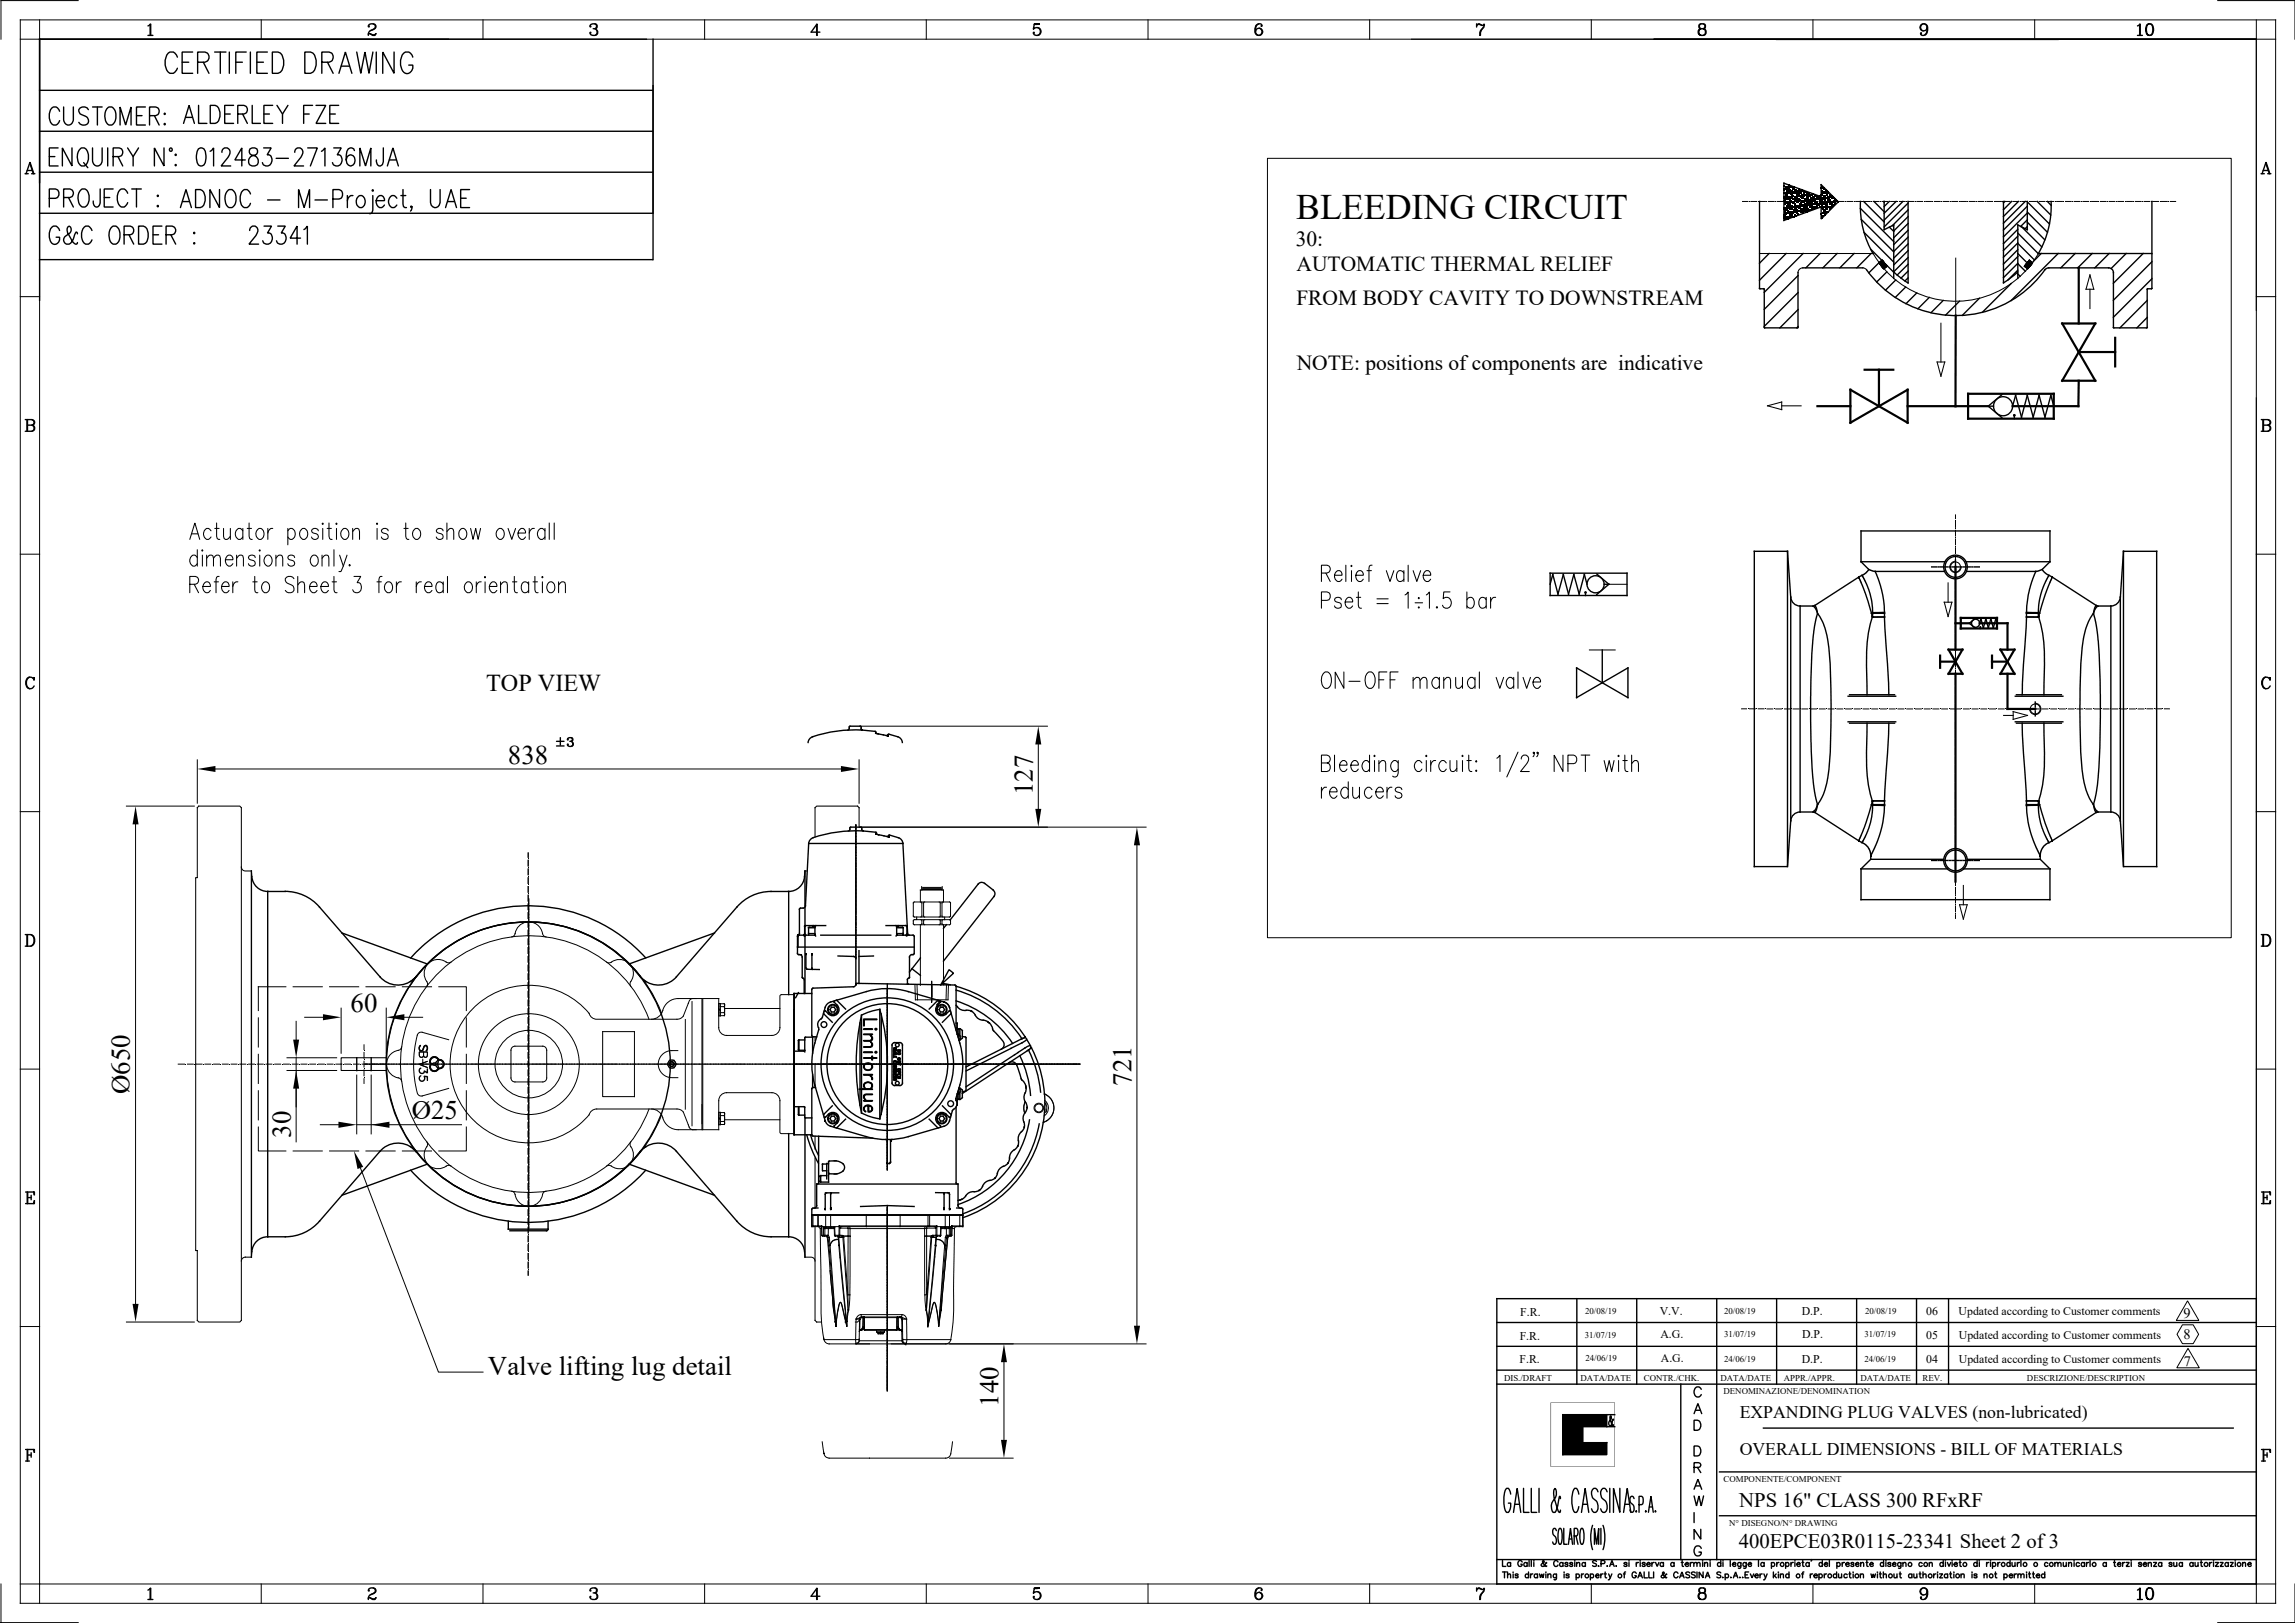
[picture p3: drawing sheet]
<svg xmlns="http://www.w3.org/2000/svg" width="420mm" height="297mm" viewBox="0 0 420 297" stroke-linecap="round" stroke-linejoin="round" font-family="sans-serif">
<defs><g id="words">
<text font-size="6.6" x="237.3" y="40">BLEEDING CIRCUIT</text>
<g font-size="4.9">
<text x="93" y="139.7">838</text>
<text x="189.1" y="145.5" transform="rotate(-90 189.1 145.5)">127</text>
<text x="64.2" y="185.2">60</text>
<text x="23.8" y="200.2" transform="rotate(-90 23.8 200.2)">Ø650</text>
<text x="207.1" y="198.7" transform="rotate(-90 207.1 198.7)">721</text>
<text x="53.2" y="208.3" transform="rotate(-90 53.2 208.3)">30</text>
<text x="75.4" y="204.8">Ø25</text>
<text x="89.3" y="251.7">Valve lifting lug detail</text>
<text x="182.8" y="257.5" transform="rotate(-90 182.8 257.5)">140</text>
</g>
<text font-size="4.4" x="89" y="126.4">TOP VIEW</text>
<g font-size="3.9">
<text x="237.2" y="45.1">30:</text>
<text x="237.4" y="49.5">AUTOMATIC THERMAL RELIEF</text>
<text x="237.3" y="55.7">FROM BODY CAVITY TO DOWNSTREAM</text>
<text x="237.4" y="67.6">NOTE: positions of components are indicative</text>
</g>
<g font-size="3.8">
<text x="318.4" y="275.8">NPS 16&quot; CLASS 300 RFxRF</text>
<text x="318.3" y="283.3">400EPCE03R0115-23341 Sheet 2 of 3</text>
</g>
<g font-size="3.2">
<text x="318.5" y="259.5">EXPANDING PLUG VALVES (non-lubricated)</text>
<text x="318.5" y="266.3">OVERALL DIMENSIONS - BILL OF MATERIALS</text>
</g>
<g font-size="2.6">
<text x="399.7" y="241.3">9</text>
<text x="399.8" y="245">8</text>
<text x="399.8" y="250">7</text>
</g>
<g font-size="2.2">
<text x="278.2" y="245.2">F.R.</text>
<text x="278.3" y="240.9">F.R.</text>
<text x="303.9" y="240.6">V.V.</text>
<text x="304" y="244.9">A.G.</text>
<text x="329.8" y="240.6">D.P.</text>
<text x="329.9" y="244.9">D.P.</text>
<text x="352.6" y="245">05</text>
<text x="352.6" y="240.7">06</text>
<text x="358.6" y="240.7">Updated according to Customer comments</text>
<text x="358.6" y="245">Updated according to Customer comments</text>
<text x="278.2" y="249.4">F.R.</text>
<text x="304" y="249.3">A.G.</text>
<text x="329.9" y="249.4">D.P.</text>
<text x="352.6" y="249.4">04</text>
<text x="358.6" y="249.5">Updated according to Customer comments</text>
</g>
<g font-size="1.6">
<text x="290.1" y="244.8">31/07/19</text>
<text x="290.2" y="240.4">20/08/19</text>
<text x="315.6" y="240.5">20/08/19</text>
<text x="315.7" y="244.7">31/07/19</text>
<text x="341.3" y="244.6">31/07/19</text>
<text x="341.4" y="240.5">20/08/19</text>
<text x="290.3" y="249.1">24/06/19</text>
<text x="315.6" y="249.2">24/06/19</text>
<text x="341.3" y="249.2">24/06/19</text>
<text x="275.3" y="252.8">DIS./DRAFT</text>
<text x="289.4" y="252.8">DATA/DATE</text>
<text x="301" y="252.8">CONTR./CHK.</text>
<text x="315" y="252.8">DATA/DATE</text>
<text x="315.5" y="255.2">DENOMINAZIONE/DENOMINATION</text>
<text x="326.6" y="252.8">APPR./APPR.</text>
<text x="340.6" y="252.8">DATA/DATE</text>
<text x="351.9" y="252.8">REV.</text>
<text x="371.1" y="252.8">DESCRIZIONE/DESCRIPTION</text>
<text x="315.5" y="271.3">COMPONENTE/COMPONENT</text>
<text x="316.6" y="279.3">N° DISEGNO/N° DRAWING</text>
</g>
</g></defs>
<g fill="none" stroke="#000" stroke-width=".18">
<path d="M3.7 3.6h412.9v289.8h-412.9zM7.2 7.2h405.9v282.7h-405.9zM7.2 3.6v3.6h-3.5M14.3 .1h-14.1v7.1M47.8 3.6v3.6M88.4 3.6v3.6M129 3.6v3.6M169.6 3.6v3.6M210.2 3.6v3.6M250.8 3.6v3.6M291.3 3.6v3.6M331.9 3.6v3.6"/>
<path d="M372.5 3.6v3.6M406 .1h14.1v7.1M413.1 3.6v3.6h3.5M232 29h176.5v142.6h-176.5zM319 36.9h1M320.5 36.9h1.1M322.1 36.9h1.1M323.7 36.9h1.1M325.3 36.9h1.1M326.9 36.9h1.1M328.5 36.9h1.1M330.1 36.9h1.1"/>
<path d="M331.7 36.9h1.1M333.3 36.9h1.1M334.9 36.9h1.1M336.5 36.9h1.1M338.1 36.9h1.1M339.7 36.9h1.1M341.3 36.9h1.1M342.9 36.9h1.1M344.5 36.9h1.1M346.1 36.9h1.1M347.7 36.9h1.1M349.3 36.9h1.1"/>
<path d="M350.9 36.9h1.1M352.5 36.9h1.1M354.1 36.9h1.1M355.7 36.9h1.1M357.3 36.9h1.1M358.9 36.9h1.1M360.5 36.9h1.1M362.1 36.9h1.1M363.7 36.9h1.1M365.3 36.9h1.1M366.9 36.9h1.1M368.5 36.9h1.1"/>
<path d="M370.1 36.9h1.1M371.7 36.9h1.1M373.3 36.9h1.1M374.9 36.9h1.1M376.5 36.9h1.1M378.1 36.9h1.1M379.7 36.9h1.1M381.3 36.9h1.1M382.9 36.9h1.1M384.5 36.9h1.1M386.1 36.9h1.1M387.7 36.9h1.1"/>
<path d="M389.3 36.9h1.1M390.9 36.9h1.1M392.5 36.9h1.1M394.1 36.9h1.1M395.7 36.9h1.1M397.3 36.9h1M3.7 54.3h3.5M358 47.2v10.6M413.1 54.3h3.5M413.1 72.8v164.9M358 94.2v.7M358 95.4v1.1"/>
<path d="M358 97v1.1M358 98.6v1.1M3.7 101.4h3.5M358 102.7a1.04 1.04 0 0 0-1 1.1 1.04 1.04 0 0 0 1 1 1.04 1.04 0 0 0 1-1M358 100.2v1.1M358 101.8v1.1M358 103.4v1.1M358 105.1v1M358 106.6v1.1M358 108.2v1.1M358 109.8v1.1M358 111.4v1.1"/>
<path d="M358 113v1.1M358 114.6v1.1M358 116.2v1.1M358 117.8v1.1M358 119.4v1.1M413.1 101.4h3.5M36.1 139.1v7.9M157.3 139.1v7.9M157.4 132.9h34.4M190.1 136.2v11.8M318.8 129.7h1M320.3 129.7h1.1"/>
<path d="M321.9 129.7h1M323.5 129.8h1.1M325.1 129.8h1.1M326.7 129.8h1.1M328.3 129.8h1.1M329.9 129.8h1.1M331.5 129.8h1.1M333.1 129.8h1M334.7 129.8h1.1M336.3 129.8h1.1M337.9 129.8h1.1M339.5 129.8h1.1"/>
<path d="M341.1 129.8h1M342.7 129.8h1.1M344.3 129.8h1M345.9 129.8h1.1M347.5 129.8h1.1M349.1 129.8h1M350.7 129.8h1.1M352.3 129.8h1M353.9 129.8h1.1M355.5 129.8h1M358 121v1.1M358 122.6v1.1"/>
<path d="M358 124.2v1.1M358 125.8v1.1M358 127.4v1.1M358 129v1.1M358 130.6v1.1M358 132.2v1.1M358 133.8v1.1M358 135.4v1.1M358 137v1.1M358 138.6v1.1M358.9 129.8h-1.8M359.5 129.8h1"/>
<path d="M361 129.8h1.1M362.7 129.8h1M364.2 129.8h1.1M365.9 129.8h1M367.5 129.8h1M369.1 129.8h1M370.7 129.8h1M372.2 129.8h1.1M372.6 128.7a1.04 1.04 0 0 1 1 1.1 1.04 1.04 0 0 1-1 1 1.04 1.04 0 0 1-1-1M373.9 129.8h1M375.4 129.8h1.1M377.1 129.8h1"/>
<path d="M378.7 129.8h1M380.2 129.8h1.1M381.9 129.8h1M383.4 129.8h1.1M385.1 129.8h1M386.6 129.8h1.1M388.2 129.8h1.1M389.9 129.8h1M391.4 129.8h1.1M393.1 129.7h1M394.6 129.7h1.1M396.2 129.7h1"/>
<path d="M3.7 148.5h3.5M23.1 147.5h12.5M24.8 150.9v87.7M39.4 140.7h114.6M96.7 156.1v.8M96.7 157.4v1.1M96.7 159v1.1M157.4 151.4h52.4M208.1 154.7v87.9M358 140.2v1.1M358 141.8v1.1M358 143.4v1.1"/>
<path d="M358 145v1.1M358 146.6v1.1M358 148.2v1.1M358 149.8v1.1M358 151.4v1.1M358 153v1.1M358 154.6v1.1M358 156.2v1.1M358 157.8v1.1M358 159.4v1.1M413.1 148.5h3.5M82.6 176.1a1.05 1.05 0 0 1-1.4-.3 2.6 2.6 0 0 0-3.1 .9 2.6 2.6 0 0 0 .2 3.2l-.2 .6"/>
<path d="M93.7 171.5a1.01 1.01 0 0 0 .7-1.2 2.58 2.58 0 0 1 2.8-1.5 2.58 2.58 0 0 1 2.2 2.3l.6 .4M96.7 160.6v1.1M96.7 162.2v1.1M96.7 163.8v1.1M96.7 165.4v1.1M96.7 167v1.1M96.7 168.6v1.1M96.7 170.2v1.1M96.7 171.8v1.1M96.7 173.4v1.1M96.7 175v1.1M96.7 176.6v1.1"/>
<path d="M96.7 178.2v1.1M96.7 179.8v1.1M96.8 164.4v.5M96.8 164.9v.7M96.8 165.6v.6M96.8 166.6v.6M96.8 167.2v.7M96.8 167.9v.9M96.8 168.9v.7M96.8 169.6v.5M96.8 170.2v.9M96.8 164.9h.1"/>
<path d="M96.8 166.2v.4M96.8 167.9h.1M96.8 168.9h.1M96.8 171.2v.6M96.8 171.9v10.1M96.8 171.9h.1M111.1 176.1a.97 .97 0 0 0 1.3-.3 2.59 2.59 0 0 1 3.1 .9 2.59 2.59 0 0 1-.1 3.2l.1 .6M167.2 168.7l.1-.3 .1-.1h6.4l.2 .2v.6l-.2 .1h-6.4l-.2-.1v-.3M167.3 165.1h6.7v2.6l-.2 .1h-6.5zM167.8 167.8l-.1 .5M168.5 165.1v-2.2h4.2v2.2M168.5 169.2v11.1"/>
<path d="M168.6 165.1l.2 .1v2.5l-.2 .1M168.6 168.3l.2 .2v.6l-.2 .1M168.7 162.3l.1 .6M168.8 162.5h3.7M168.8 162.8h3.7M168.9 162.4h3.4M168.9 162.7h3.4M169.3 168.3l-.2 .2v.6l.2 .1M169.3 165.1l-.2 .1v2.5l.2 .1M170.6 179.8v2.8M170.6 179.6v.1M171.9 165.1l.2 .1v2.5l-.2 .1"/>
<path d="M171.9 168.3l.2 .2v.6l-.2 .1M172.5 162.3v.6M172.6 165.1l-.1 .1v2.5l.1 .1M172.6 168.3l-.1 .2v.6l.1 .1M172.7 169.2v11.1M172.9 167.8v.5M358 161v1.1M358 162.6v1.1M358 164.2v1.1M358 165.8v1.1M358 167.4v.7M3.7 195.7h3.5"/>
<path d="M32.6 194.8h1.2M34.3 194.8h1.1M35.9 194.8h1.1M37.5 194.8h1.1M39.1 194.8h1.1M40.7 194.8h1.1M42.3 194.8h1.1M43.9 194.8h1.1M45.5 194.8h1.1M47.1 194.8h1.1M47.3 186.3v5.3M47.3 193v5.3"/>
<path d="M47.3 199.6v5.4M48.7 194.8h1.1M50.3 194.8h1.1M51.9 194.8h1.1M52.3 180.6h-5v4.4M52.5 193.6h9.1M52.5 195.9h9.1M53.5 194.8h1.1M53.7 180.6h5.3M54.2 186.9v3.4M54.2 193.6v15.4M55.1 194.8h1.1"/>
<path d="M55.8 186.2h3.3M56.7 194.8h1.1M58.3 194.8h1.1M59.9 194.8h1.1M60.3 180.6h5.4M61.5 194.8h1.1M62.5 184.5v8.3M63.1 194.8h1.1M64.7 194.8h1.1M65.3 196.8v10.7M66.3 194.8h1.6M66.6 191.2v.9"/>
<path d="M66.6 192.6v1.1M66.6 194.2v1.1M66.6 195.8v1.1M66.6 197.4v.9M67 180.6h5.3M67.9 194.8h1.7M68 196.8v10.7M68.4 194.8h.2M68.7 194.8h.2M69.5 194.8h1.2M69.6 194.8h.3M70.3 194.8h.3"/>
<path d="M70.6 194.8h.7M70.7 184.5v8.3M71.3 194.8h.6M71.9 194.8h.7M72.6 194.8h.1M72.6 194.8h1M73.5 191.6a.72 .72 0 0 1-.6 .6 2.57 2.57 0 0 0-2.1 2.7 2.57 2.57 0 0 0 2.3 2.4l.4 .6M73.6 194.8h.1M73.6 194.8h6.2M73.7 180.6h5.3M74 186.2h3.4M76.8 192.5h1.4l-.1 .9h-.4l-.2-.2a.39 .39 0 0 1-.3 .3 .39 .39 0 0 1-.4-.3z"/>
<path d="M77.4 193.8v1.3M77.5 192.5v.7M78.2 194.2l-1.4 .6 1.4 .6M78.9 193.6a.86 .86 0 0 1 1.4 .3 .86 .86 0 0 1 1 .9 .86 .86 0 0 1-1 .8 .86 .86 0 0 1-1.2 .4 .86 .86 0 0 1-.3-1.2v-.1a.85 .85 0 0 1 .1-1.1zM79 193.7a.71 .71 0 0 1 1 0 .71 .71 0 0 1 0 1.1 .72 .72 0 0 1-.2 1.1 .72 .72 0 0 1-1-.6 .72 .72 0 0 1 1-.7 .71 .71 0 0 1 1.1-.4 .71 .71 0 0 1 0 1.1 .71 .71 0 0 1-1.1-.4 .72 .72 0 0 1-.9-.3 .72 .72 0 0 1 .1-.9zM79.8 194.8h.1M79.9 194.8h.6M80.3 180.6h5.1v4.4M80.5 194.8h.6M81.1 194.8h.4M81.5 194.8h.6M82.1 194.8h.7"/>
<path d="M82.1 190.3l-4.8-1.4a.72 .72 0 0 0-.9 .5 20.2 20.2 0 0 0 .1 10.9l.5 .3h.3l4.8-1.4M82.8 194.8h.1M82.8 194.8h1M83.8 194.8h.1M83.8 194.8h.7M84.5 194.8h.6M85.1 194.8h.4M85.4 186.3v5.3M85.4 193v5.3M85.4 199.6v5.4M85.5 194.8h.6M86.1 194.8h4.6"/>
<path d="M91.3 194.8h-.5M91.3 194.8h.4M91.7 194.8h.6M92.3 194.8h.7M93 194.8h.1M93 194.8h1M93.8 191.7l.5-.2h5.1a.73 .73 0 0 1 .7 .7v5.1a.71 .71 0 0 1-.7 .7h-5.1a.71 .71 0 0 1-.8-.7v-5.1zM94 194.8h.1M94 194.8h.7M94.7 194.8h.6M95.3 194.8h1M96.3 194.8l.5-.1v.6"/>
<path d="M96.7 181.4v1.1M96.7 183v1.1M96.7 184.6v1.1M96.7 186.2v1.1M96.7 187.8v1.1M96.7 189.4v1.1M96.7 191v1.1M96.7 192.6v1.1M96.7 194.2v1.1M96.7 195.8v1.1M96.7 197.4v1.1M96.7 199v1.1"/>
<path d="M96.7 194.8h.3M96.8 182.8v1M96.8 183.8v.5M96.8 184.3v.7M96.8 185.1v.9M96.8 186.1v.7M96.8 186.8v.5M96.8 187.8v.5M96.8 188.3v.7M96.8 189.1v.9M96.8 190.1v.6M96.8 190.8v.5"/>
<path d="M96.8 191.3v1M96.8 192.3v.7M96.8 193v1M96.8 194v.7M96.8 195.3v.7M96.8 196v1M96.8 197v.7M96.8 197.7v.5M96.8 198.7v.5M96.8 182.1v.7M96.8 185v.1M96.8 186v.1"/>
<path d="M96.8 187.3v.4M96.8 189h.1M96.8 190h.1M96.8 193h.1M96.8 194h.1M96.8 196h.1M96.8 197h.1M96.8 198.3v.4M96.8 199.3v.7M97 194.8h.1M97 194.8h5.2M102.2 194.8h.1"/>
<path d="M102.2 194.8h1M103.2 194.8h.1M103.2 194.8h.7M103.9 194.8h.6M104.5 194.8h.4M104.9 194.8h.6M105.5 194.8h.7M106.2 194.8h.1M106.2 194.8h1M107.2 194.8h.1M107.2 194.8h.7M107.9 194.8h.5"/>
<path d="M108.5 194.8h.9M109.5 194.8h3.9M110.3 188.8h5.9v11.9h-5.9zM113.4 194.8h.1M113.4 194.8h.7M114.1 194.8h.6M114.7 194.8h.4M115.1 194.8h.6M115.7 194.8h.7M116.4 194.8h.1M116.4 194.8h1M117.4 194.8h.1"/>
<path d="M117.4 194.8h.7M118.1 194.8h.5M118.7 194.8h.4M118.8 186.5a23.5 23.5 0 0 0-36.1-10.6 23.5 23.5 0 0 0 0 37.7 23.5 23.5 0 0 0 36.1-10.6M119.1 194.8h.5M119.2 186.5a2.37 2.37 0 0 0 2.3-2.1 2.92 2.92 0 0 1 2.7-1.6h4.3v24h-4.3a3.1 3.1 0 0 1-3-2.7 2.18 2.18 0 0 0-2-1.1M119.7 194.8h.7M120.4 194.8h3.9M121.1 185.4a26 26 0 0 0-39.9-11.5 26 26 0 0 0 0 41.6 26 26 0 0 0 39.9-11.5M122.6 194h.8l.4 .8-.4 .7h-.8l-.4-.7zM122.9 194.7l.1 .1zM124.1 192.3a2.9 2.9 0 0 0-3.3 1.4 2.48 2.48 0 0 0 2.2 3.5h1.1"/>
<path d="M124.3 194.8h1.6M125.5 186.6v16.4M125.9 194.8h.7M126.6 194.8h.1M126.6 194.8h1M126.7 183.3v22.7M126.8 182.8a.91 .91 0 0 0-.8 .8l-.9 2.3a1.41 1.41 0 0 1-1.2 .6h-14.6a1.44 1.44 0 0 1-1.4-1 14.4 14.4 0 0 0-21-1.2 14.4 14.4 0 0 0 0 20.9 14.4 14.4 0 0 0 21-1.2 1.44 1.44 0 0 1 1.4-1h14.6a1.42 1.42 0 0 1 1.2 .5l.9 2.4a.92 .92 0 0 0 .8 .9M127.6 194.8h.1M127.6 194.8h.7M128.3 194.8h.6M128.7 182.8h2.9v5.3a1.43 1.43 0 0 0 1.4 1.4h8.3a1.45 1.45 0 0 0 1.5-1.4v-5.9l.3-.2h2.3v25.5h-2.3l-.3-.2v-5.9a1.46 1.46 0 0 0-1.5-1.4h-8.3a1.44 1.44 0 0 0-1.4 1.4v5.4h-2.9zM128.9 194.8h.6"/>
<path d="M129.6 194.8h.1M129.6 194.8h.9M130.6 194.8h.1M130.6 194.8h.7M131.3 194.8h.5M131.6 183.7h.3v2.2h-.3M131.6 184.6l.3 .3M131.6 184.7l.3 .3M131.9 185.9h.7M131.9 185.3h.7M131.9 184.2h.7M131.9 183.7h.7"/>
<path d="M131.9 194.8h4.9M132.6 184.2v1.1M132.6 185.3v.6M132.6 183.7v.5M132.6 183.7v2.2M132.7 184.6h10.1M136.8 194.8h.1M136.8 194.8h.7M137.5 194.8h.6M138.1 194.8h.4M138.5 194.8h.6M139.1 194.8h.7"/>
<path d="M139.8 194.8h.1M139.8 194.8h.9M140.8 194.8h.1M140.8 194.8h.7M141.5 194.8h.5M142.1 194.8h.4M142.5 194.8h.5M143.1 194.8h2.3M145.4 181.8v25.9M145.4 184.8v19.9M167.5 180.2l.1 2.8h6v-2.8M167.9 180.2l.1 2.8"/>
<path d="M170.6 182.6v.9M173.3 180.2l-.1 2.8M413.1 195.7h3.5M47.3 206.3v4.4h5M53.7 210.7h5.3M58.6 205.8h3.4M60.3 210.7h5.4M65.3 205.8h19.2M66 213.8l14.3 37.3h8.1M67 210.7h5.3M73.7 210.7h5.3M78.1 209a1.07 1.07 0 0 1-.3 1.4 2.58 2.58 0 0 0 .9 3 2.58 2.58 0 0 0 3.2-.1l.7 .1"/>
<path d="M85.4 206.3v4.4h-5.1M93.7 218a1.05 1.05 0 0 1 .8 1.2 2.57 2.57 0 0 0 2.7 1.5 2.57 2.57 0 0 0 2.2-2.3l.6-.4M96.7 200.6v1.1M96.7 202.2v1.1M96.7 203.8v1.1M96.7 205.4v1.1M96.7 207v1.1M96.7 208.6v1.1M96.7 210.2v1.1M96.7 211.8v1.1M96.7 213.4v1.1M96.7 215v1.1"/>
<path d="M96.7 216.6v1.1M96.7 218.2v1.1M96.7 219.8v1.1M96.8 200v1M96.8 201v9.1M96.8 210.2v.9M96.8 211.2v.7M96.8 211.9v.5M96.8 212.4v1M96.8 213.4v.7M96.8 214.2v.9M96.8 215.2v.7"/>
<path d="M96.8 215.9v.5M96.8 216.4v.7M96.8 217.2v.9M96.8 218.2v.6M96.8 218.9v.5M96.8 219.9v1.2M96.8 211.2h.1M96.8 214.1v.1M96.8 215.1v.1M96.8 217.1h.1M96.8 218.1h.1M96.8 219.4v.4"/>
<path d="M115.5 209a1 1 0 0 0 .3 1.3 2.58 2.58 0 0 1-.9 3.1 2.58 2.58 0 0 1-3.2-.1l-.6 .1M131.6 203.6h.3v2.2h-.3M131.6 204.5l.3 .3M131.6 204.6l.3 .3M131.9 205.8h.7M131.9 205.3h.7M131.9 204.2h.7M131.9 203.6h.7M132.6 204.2v1.1M132.6 205.3v.5M132.6 203.6v.6M132.6 203.6v2.2"/>
<path d="M132.7 204.9h10.1M187.7 201.6l-.3 .9 .2 1.2-.1-1.2 .2-.8M191.2 200.2a2.74 2.74 0 0 1 1.7 2.7 2.74 2.74 0 0 1-1.9 2.5M191.2 200.2a2.79 2.79 0 0 1 1.8 2.7 2.79 2.79 0 0 1-2 2.5M191.3 201.4a1.75 1.75 0 0 1-.2 2.8M191.3 201.8l.2 .2v.2M191.5 202.1a1.41 1.41 0 0 1 0 1.2M191.5 203v.5l-.3 .2M96.7 221.4v1.1M96.7 223v1.1M96.7 224.6v1.1M96.7 226.2v1.1"/>
<path d="M96.7 227.8v1.1M96.7 229.4v1.1M96.7 231v1.1M96.7 232.6v.8M96.8 221.1v1M96.8 222.1v.7M96.8 222.8v.6M96.8 223.8v.6M96.8 224.4v.7M96.8 221.1h.1M96.8 222.1h.1M96.8 223.4v.4"/>
<path d="M148.6 224.4l.1 .1h1.7M148.6 224.4h1.8M148.6 222.4v2M148.8 222.4l.1 2M148.9 224.4l.1 .1M149.7 224.4l.1 .1M149.7 222.4v2M149.8 224.5l.3 .2 .1 .2M149.8 222.4v2l.1 .1M150.2 224.9l.1 11.6a33.6 33.6 0 0 0 .5 8.4l.1 .3M150.2 224.9h.2M150.4 224.5l.1 1.6 .1 .1"/>
<path d="M150.4 224.4h.1M150.4 224.4v.1M150.4 224.4v.2M150.5 226.1l.1 .1M150.5 226.1h.3M150.5 226.1l-.1-1.6h3.2v1.6M150.6 226.2h.8M150.8 224.6v1.5M150.8 224.6l.2 .1M150.8 224.6l.1 .3M150.8 226.1l.1 .1 .1-.1M150.8 226.1h.2"/>
<path d="M151 224.7l-.1 .2M151 226.1h.5M151.1 224.7l-.2 .2M151.2 222.4v2.2l.1 .1M151.2 226.2l.3 .3M151.4 226.2l.1 .1M151.5 226.5l.5 6.1M151.5 226.5h.1M151.5 226.1h.1M151.5 226.1l-.1 .1M151.6 226.5h.2M151.6 226.5l.2 1.4"/>
<path d="M151.6 226.1l-.1 .2 .1 .2M151.6 226.1l.2 .4 .1 1.4M151.6 224.9h1.1M151.6 224.9v1.2M151.6 224.9h-.6v1.2M151.8 228h.1M151.8 227.9h.1M151.8 224.7l-.2 .2M151.8 227.9v.1M151.8 228l1.2 13.8M151.8 228h.2M151.9 227.9l.1 .1"/>
<path d="M152 232.6l.6 7.1M152 228l1 14.5M152 232.6l.6 6.5M152.1 222.4v2.3M152.5 237.9l.1 1.9M152.6 239.3v.4M152.6 239.8l.3 2M152.6 239.7l.4 2.1M152.6 239.7v.1M152.8 226.1h.1M152.8 224.6l-.2 .1h-1.6M152.8 224.6v1.5l.1 .1"/>
<path d="M152.8 224.6h-2M152.8 224.6l.1 1.5M152.9 226.1v.1M152.9 226.1h.7M153.3 226.2l.3 .3M153.4 226.3l.1 .2M153.5 226.5h.1M153.5 226.5l.1 1.4M153.5 226.8a1.33 1.33 0 0 0-1.6 1.1M153.5 226.9a1.28 1.28 0 0 0-1.5 1.1M153.6 227.9l1.4 14.6-.9-3.7-.2-.5-.2 .3-.2 .5-.5 3.4M153.6 226.5h.7"/>
<path d="M153.6 228h.1M153.6 227.9h.1M153.6 226.5l.1 1.4M153.6 226.1v.1l.1-.1M153.6 226.1h.1M153.6 224.4v.1M153.6 224.4l.1 .3M153.7 224.4h.1M153.7 224.4l.4 .1M153.7 227.9v.1M153.7 224.4h-.1M153.7 224.4h4.9"/>
<path d="M153.7 228l1.3 13.8M153.7 224.7l.2 .1M153.7 224.7v1.4M153.9 224.8h1.3M154 224.5l-.3 .2M154 226.2l.1-.1 .3 .1M154 226.2l.3 .1M154 226.2h-1.1M154.1 224.5l-.2 .3M154.1 224.5h17M154.1 226.1h-.4M154.3 226.3v.2"/>
<path d="M154.3 226.3h.1M154.3 226.5l1 13.2M154.3 226.5h.2M154.4 226.2l.1 .3M154.4 226.2l-.1 .1M154.5 226.5l.7 10.5M155.2 224.8l.4 .1M155.2 237h.4M155.2 237l.1 2.7M155.2 224.8l.1-.3a.23 .23 0 0 1 .3 .1 .23 .23 0 0 1 0 .3M155.3 226.2l-.1 10.8M155.3 226.2h.3"/>
<path d="M155.3 239.7l.1 .1M155.3 239.7l-.3 2.1M155.3 224.9v1.3M155.3 226.2h-.9M155.3 239.7v.1M155.4 239.8l-.4 2.9M155.6 237l-.2 2.8M155.6 226.2v10.8M155.6 224.9v1.3M155.6 224.9h13.7M158.6 224.4h.1M158.6 224.4h11.3"/>
<path d="M158.6 222.4v2M158.6 224.4v.1M158.6 224.5h.1M164.8 224.4v.1M164.8 222.4v2M169.3 224.9h.3M169.3 224.9v1.3M169.3 226.2h.3M169.3 226.2v10.8M169.3 237l.2 2.8M169.3 237h.4l-.1 2.7M169.5 239.8l.3 2"/>
<path d="M169.5 239.8h.1M169.6 239.7h.1M169.6 239.7l.3 2.1M169.6 226.2l.1 10.8 .7-10.5M169.6 224.9v1.3M169.7 224.8h1.6M169.7 224.8l-.1 .1M169.7 224.8l-.1-.3h-.2l-.1 .4M169.9 224.5h.1M169.9 224.4h.1M169.9 224.4v.1M169.9 222.4v2"/>
<path d="M169.9 224.4h1.6M170.2 224.5h-.1M170.2 222.4v2M170.2 224.4v.1M170.4 226.5h.1M170.5 226.5h.1M170.5 226.2v.1M170.5 226.2l-.1 .3M170.5 226.2h-.9M170.6 226.5l-1 13.2M170.6 226.3h.1M170.6 226.5h.7"/>
<path d="M170.7 226.3l-.1 .2M170.8 226.1l-.3 .1M170.8 226.1v.1h1.3l.1-.1M170.8 226.1h.6M170.9 226.2l-.2 .1M171.1 224.5l.2 .3M171.1 224.5h.1M171.2 228l-1.3 13.8M171.2 228h.1M171.2 227.9v.1M171.2 227.9h.1M171.3 226.5l-.1 1.4"/>
<path d="M171.3 228l-1.4 14.5M171.3 227.9h.1M171.3 226.5h.1M171.4 226.1l.1 .1M171.4 226.1h.1M171.4 224.7l-.1 .1M171.4 224.7v1.4M171.4 226.8a1.4 1.4 0 0 1 1.6 1.1M171.4 226.9h.3a1.37 1.37 0 0 1 1.2 1.1M171.4 226.5h.1M171.4 226.5l-.1 1.5M171.5 224.4l-.4 .1 .3 .2"/>
<path d="M171.5 224.4h.1M171.5 226.3h.1M171.5 224.4l-.1 .3M171.5 224.4v.1M171.5 226.3l-.2 .2M171.5 226.1v.1M171.5 226.1h.7M171.6 226.2l-.2 .3M172.2 226.1h.1M172.2 224.6l.2 .1M172.2 224.6l.1 .2M172.2 224.6h1.8"/>
<path d="M172.2 224.6v1.5M172.2 226.1l-.1 .1M172.3 239.7l-.4 2.1M172.3 224.8l-.1 1.3M172.3 239.7v.1M172.3 239.8h.1M172.3 239.8l-.3 2M172.3 239.2v.5M172.4 224.7h.1M172.4 224.7l-.1 .1M172.4 224.7h1.5M172.4 237.9l-.1 1.9"/>
<path d="M172.9 228l-1 14.5M172.9 228h.3M173 227.9h.1M173 227.9l-.1 .1M173 224.7h.1M173 222.4v2.3M173.1 226.5h.2M173.2 224.7l.1 .1v1.3M173.2 228l-1.3 13.8M173.2 227.9h.1M173.2 227.9v.1M173.3 226.1l.1 .2"/>
<path d="M173.3 226.1l-.2 .4-.1 1.4M173.3 226.5l-.1 1.4M173.3 226.5h.1M173.3 226.5h.2M173.4 226.1l.1 .1M173.4 226.1h-.1M173.4 226.1h.4M173.4 226.3l-.1 .2M173.5 226.5l-1.2 13.2M173.5 226.2l-.1 .1M173.5 226.2h.6M173.5 226.5h.1"/>
<path d="M173.6 226.3l-.1 .2M173.6 226.3h.1M173.7 226.2l-.1 .1M173.8 224.9h.1M173.8 226.1l.1 .1 .1-.1M173.8 226.1h.2M173.8 224.9h-1.5M173.8 224.9v1.2M173.8 222.4v2.2l-.1 .1 .1 .2M174 226.1h.2M174 224.6l-.1 .3v-.2M174 224.6v1.5"/>
<path d="M174 224.6l-.1 .1M174.2 226.1l-.1 .1M174.3 226.1l-.2 .1M174.3 224.5v1.6M174.3 224.4h.1M174.3 224.4v.1M174.3 224.5l-.1 1.6M174.3 224.9h.4M174.3 224.5h.1M174.7 224.9l-.1 11.1a43.2 43.2 0 0 1-.5 9.2M175.1 224.5h-.2l-.2 .4M175.7 224.4l-.1 .1"/>
<path d="M175.7 222.4v2M176.3 222.4v2M176.3 224.4l-.1 .1h-4.7v1.6M176.3 224.4h-2M400.5 238.1l2.1 3.6h-4.2zM3.7 242.8h3.5M23.1 242h12.5M150.8 245l.1 .2M150.9 245.2a.92 .92 0 0 0 .9 .8h58M150.9 245.2h5.7M152.9 241.8h.1M152.9 241.8l.1 .9"/>
<path d="M153 242.5h.1M153 242.7h.1M153 242.5v.2M153.1 242.5h.1M153.1 242.5l.2-2.2 .5-1.9 .3 .4 .9 3.7M153.1 242.5v.2M155 242.5h.1M155 241.8v.9M155 241.8h.1M155 242.5v.2M156.6 245.2l.1 .8 .5-.3 .1-.3M156.7 241.4l-.1 3.8"/>
<path d="M156.7 241.4h.7M157.3 245.4a.52 .52 0 0 1-.6 .4M157.3 245.1l-.7 .1M157.3 245.1v.3M157.3 243.4h.1M157.4 241.4h.1M157.4 241.4l-.1 3.7M157.4 243.4h.1M157.4 243.4l-.1 .3 .1-.2h.3M157.4 241.4v2M157.6 243.4h-.2M157.6 243.4h.2"/>
<path d="M157.6 243.4v.1M157.7 240.6v.4M157.7 240.6a.95 .95 0 0 0-1 .8M157.7 240.6h7.4M157.7 241.2h.3M157.7 241.2l.1-.2-.2 .1-.2 .3M157.7 241.2l-.3 .2M157.7 241l-1 .4M157.7 241h7.2M157.8 243.4l-.1 .1M157.8 243.3h.1M157.8 243.2v.1"/>
<path d="M157.8 243.3v.1M157.9 243.3l-.2 .2M157.9 243h.1M157.9 243.1h.3M158 242.9l-.2 .3M158 242.9h.1M158 243.1h.1M158 243.1l-.1 .2M158 241.2v1.7M158 241.2h.1M158 241.2v-.2l.2 .2M158 242.9v.2"/>
<path d="M158 242.8h.2M158.1 241.2l-.1 1.7M158.1 241.2h.1M158.1 241v.2M158.2 241.2v2.1M158.2 241.2h.1M158.2 243.2h-.4M158.2 243.3h.1M158.2 243.3l.1 .2M158.2 243h-.2M158.2 241l.1 .2M158.3 243.3h.1"/>
<path d="M158.3 241.2h5.9M158.3 241.2v2.1M158.3 243.3h5.9M158.3 243.3v.2M158.3 243.5h5.8M160.5 243.5v.3M160.5 243.8h1.4M160.7 243.8v.1M160.7 243.9v.2M160.7 243.9h1M160.7 244.1h1M161.7 243.9v.2"/>
<path d="M161.7 244.1h-1M161.7 243.8v.1M161.9 243.8h-1.4M162 243.5l-.1 .3M164.2 243.3h.1M164.2 243.3l-.1 .2M164.2 241.2h.1M164.2 241.2v2.1M164.2 241v.2M164.2 243h.3M164.2 243.1h.3M164.2 242.8h.2"/>
<path d="M164.3 241.2l-.1 2.1M164.3 243.2h.2M164.3 241.2h.1M164.3 241l.1 .2M164.4 241.2v1.7M164.4 241.2h.1M164.4 242.9h.1M164.4 242.9l.1 .2M164.5 241.2h.3M164.5 241.2v1.7M164.5 241.2l-.1-.2-.1 .2M164.5 242.9l.1 .3"/>
<path d="M164.5 243.1h.1M164.5 243h.1M164.5 243.1v.1M164.5 243.2v.1M164.5 243.2h.1M164.5 243.3l.2 .2M164.5 243.3h.1M164.6 243.2v.1M164.6 243.3h.1M164.6 243.4h.3M164.6 243.4l.1 .1h.3M164.7 241l.3 .1 .2 .3"/>
<path d="M164.8 241v.2M164.8 241l.2 .1 .2 .3M164.8 241.2l.3 .2v2M164.9 243.4h.2M164.9 243.4l.1 .1M164.9 241l1.1 .4M165 243.5l.1 .2M165 243.5l.2 .2M165.1 243.6v.1M165.1 243.7h.1M165.1 243.7v1.7a.58 .58 0 0 0 .6 .6M165.1 240.6l-.2 .4"/>
<path d="M165.1 240.6a.92 .92 0 0 1 .9 .8M165.1 243.4l.1 .3M165.1 243.4h.1M165.1 241.4h.1M165.2 241.4h.1M165.2 243.4h.1M165.2 241.4v2M165.2 241.4l.1 3.7M165.2 243.4v.3M165.3 245.4l.1 .3 .4 .3M165.3 245.1v.3M165.3 245.1l.7 .1"/>
<path d="M165.3 245.4h-8M165.3 245.4a.5 .5 0 0 0 .6 .4M165.8 246h.1M165.9 245.8l-.1 .2M166 241.4h-.8M166 241.4v3.8M166 245.2l-.1 .6M166 245.2h8.1M169.8 241.8l.1 .9M169.9 242.7h.1M169.9 242.5l.8-3.4 .3-.8 .2 .2 .2 .5 .5 3.5M169.9 241.8h-.1"/>
<path d="M169.9 241.8v.9M169.9 242.5v.2M169.9 242.5l.9-3.7 .2-.4 .4 1.2 .4 2.9M169.9 242.5h.1M171.8 242.5v.2M171.8 242.5h.1M171.9 242.5l-.1 .2M171.9 242.7h.1M171.9 241.8v.9M172 241.8h.1M172 241.8l-.1 .9M174.1 245.2a.92 .92 0 0 1-1 .8"/>
<path d="M183.8 249.3v14.2M283.9 256.7h11.8M283.9 256.7v11.8M295.6 256.7v11.8M399.6 242.5h1.9l1 1.7-1 1.7h-1.9l-1-1.7zM400.6 246.8l2 3.5h-4.1zM413.1 242.8h3.5M150.5 263.9l.4 2.2M173.9 266.9h11.6M174.4 263.9l-.3 2.2a.94 .94 0 0 1-1 .8l-21.4-.1a.95 .95 0 0 1-.9-.8M283.9 268.4h11.8M.1 297h14.2"/>
<path d="M.2 289.9v7.1M3.7 289.9h3.5M7.2 289.9v3.5M47.8 289.9v3.5M88.4 289.9v3.5M129 289.9v3.5M169.6 289.9v3.5M210.2 289.9v3.5M250.8 289.9v3.5M291.3 289.9v3.5M331.9 289.9v3.5M372.5 289.9v3.5"/>
<path d="M406 297h14.2M416.6 289.9h-3.5v3.5M420.1 289.9v7.1"/>
<circle cx="96.8" cy="194.8" r="6.2"/>
<circle cx="96.8" cy="194.8" r="9.2"/>
<circle cx="123" cy="194.8" r=".42"/>
<circle cx="123" cy="194.8" r=".36"/>
<circle cx="123" cy="194.7" r=".73"/>
<circle cx="123" cy="194.7" r=".48"/>
<circle cx="190.2" cy="202.8" r=".73"/>
<circle cx="190.2" cy="202.8" r=".87"/>
</g>
<g fill="none" stroke="#000" stroke-width=".25">
<path d="M7.2 16.5h112.2M11.7 19.6v2.3l.1 .6a.78 .78 0 0 0 1.4 0l.2-.6v-2.3M16.9 19.6h1.8M17.8 19.6v3.3M19.6 19.9l.3-.3a1.13 1.13 0 0 1 1.3 1.2 1.97 1.97 0 0 1-.7 2.1 1 1 0 0 1-1.2-1 2.49 2.49 0 0 1 .3-2zM26.6 19.6h-1.6v3.3h1.6M27.1 6.5h.9M27.1 4.7l.5-.3v2.1M27.5 4.5v2M32.5 10.5a1.08 1.08 0 0 0-1.7-.8 2.65 2.65 0 0 0 .3 3.7 1.2 1.2 0 0 0 1.4-.9M33.3 11.4h1.3M35.3 9.5h-2v3.9h2"/>
<path d="M36.2 11.4h1.3a.95 .95 0 0 0 .8-.9 .95 .95 0 0 0-.8-1h-1.3v3.9M36.4 19.3v3.3h1.5M37.2 11.4l1.1 2M38.5 19.3h.9a1.62 1.62 0 0 1 .9 2 1.31 1.31 0 0 1-.9 1.3h-.9zM39.3 9.5h2.1M40.3 9.5v3.9M42 9.5v3.9M42.8 19.3h-1.7v3.3h1.7M43.2 11.4h1.2M45.1 9.5h-1.9v3.9M45.8 9.5v3.9M46.2 19.3v3.3h1.5"/>
<path d="M47 11.4h1.2M48.9 9.5h-1.9v3.9h1.9M49.9 9.5h1a1.55 1.55 0 0 1 1 1.5 2.79 2.79 0 0 1-.6 2.2l-.4 .2h-1zM49.9 19.3h-1.6v3.3h1.6M50.7 19.3l1 1.6v1.7M52.7 19.3l-1 1.6M55.8 9.5h1a1.55 1.55 0 0 1 1.1 1.5 2.79 2.79 0 0 1-.6 2.2l-.5 .2h-1zM57.2 19.3h-1.6v3.3M57.9 19.3h1.7l-1.7 3.3h1.7M58.9 11.4h1.4a.95 .95 0 0 0 .7-.9 .95 .95 0 0 0-.7-1h-1.4v3.9M60 11.4l1 2M62 19.3h-1.6v3.3h1.6"/>
<path d="M62 13.4l1.2-3.9 1.2 3.9M62.5 12.1h1.5M65.3 9.5l.7 3.9 .8-3.9 .8 3.9 .7-3.9M67.5 4.7l.1 .2h-.2a.65 .65 0 0 1 .7-.6 .65 .65 0 0 1 .6 .7l-.1 .2-.9 .5-.3 .5v.3M67.7 6.2l.8 .2 .3-.2-.2 .3h-.4l-.5-.3-.3 .1M68.3 4.4l.3 .1a.47 .47 0 0 1 .1 .7l-.9 .4M68.9 9.5v3.9M72.1 9.5v3.9l-2-3.9v3.9M75.6 10.5a1.06 1.06 0 0 0-1.7-.8 2.52 2.52 0 0 0 .4 3.8 1.2 1.2 0 0 0 1.3-1.6h-.8M108.6 5.2a.64 .64 0 0 1 .8 .5 .64 .64 0 0 1-.5 .8l-.7-.1-.2-.3 .1-.2v.2M108.9 4.4l.3 .3v.3l-.3 .2h.3l.1-.5a.73 .73 0 0 0-.7-.4 .73 .73 0 0 0-.6 .6h.2l-.1-.2M109.2 5.5a.66 .66 0 0 1-.2 .9"/>
<path d="M118.3 7.2h-111.1v47.7M119.6 7.2v40.3M149.5 4.5l.1 2v-2.1l-1.1 1.5h1.6M189.4 4.5l1-.1h-1l-.2 1a.75 .75 0 0 1 1.1-.3 .75 .75 0 0 1 0 1.2 .75 .75 0 0 1-1.1-.2l.1-.2v.2M190 5.1a.75 .75 0 0 1 .5 .7 .75 .75 0 0 1-.5 .7M229.9 5.8a.66 .66 0 0 1 .7-.6 .66 .66 0 0 1 .6 .8 .66 .66 0 0 1-.9 .5M230.5 4.4a1.27 1.27 0 0 0-.3 2l.1 .1M230.6 5.2a.68 .68 0 0 1 .4 .6 .68 .68 0 0 1-.4 .7M231 4.7h-.1l.1 .2v-.4a.81 .81 0 0 0-1.2 .7l.1 1 .4 .3M270.3 4.7l.3-.3 .7 .3h.2l.2-.3-.1 .6-.4 .5-.2 .5v.5h-.1a1.51 1.51 0 0 1 .7-1.5M270.3 4.4v.6M270.4 4.6l.4-.1 .5 .2"/>
<path d="M311.4 4.4l-.3 .3 .1 .5h.2l-.4 .5 .1 .6 .3 .2-.3-.1-.2-.3v-.4l.5-.5M311.8 5.2h.3l.1-.5a.71 .71 0 0 0-1.2 0l.1 .5h.3a.7 .7 0 0 1 .9 .5v.4l-.2 .3-.7 .1M311.8 4.4l.3 .3-.1 .5h-.2M311.8 5.2l.3 .3 .1 .6-.4 .4M352.1 4.4a.67 .67 0 0 0-.5 .6 .67 .67 0 0 0 .5 .7M352.3 4.4l.2 .1a1.47 1.47 0 0 1-.1 1.9M352.8 5.1a.66 .66 0 0 1-.8 .5 .66 .66 0 0 1-.5-.7 .66 .66 0 0 1 .8-.5l.3 .1a1.29 1.29 0 0 1-.4 2l-.5-.1v-.4l.1 .1-.1 .1M391.3 4.7l.5-.3v2.1M391.3 6.5h.9M391.7 4.5v2M393.4 4.4a1.37 1.37 0 0 0 0 2.1 1.17 1.17 0 0 1-.5-1.8 .65 .65 0 0 1 .6-.3 .65 .65 0 0 1 .6 .3 1.08 1.08 0 0 1-.7 1.8M393.6 4.4l.3 .1a1.51 1.51 0 0 1-.3 2"/>
<path d="M4.6 31.8h.6M4.8 31.8l.7-2.1 .7 2.1M5 31.2h.9M5.4 29.8l.7 2M5.8 31.8h.6M7.2 31.5h112.2M7.2 24h112.2M7.2 39h112.2M9 36.3h1.1a.88 .88 0 0 0 .7-.9 .88 .88 0 0 0-.7-.8h-1.1v3.3M9 28.7h1M10.6 27.1h-1.6v3.3h1.6M10.9 20.4a.88 .88 0 0 0-.9-.9 .88 .88 0 0 0-.8 .9 2.14 2.14 0 0 0 .6 2.5 .96 .96 0 0 0 1.1-.8"/>
<path d="M11.7 36.2h1.1a.8 .8 0 0 0 .6-.8 .8 .8 0 0 0-.6-.8h-1.1v3.3M12.5 36.2l.9 1.7M13.2 27.1v3.3l-1.8-3.3v3.3M14.5 27.4l.4-.3a1.06 1.06 0 0 1 1.3 1.1 2.11 2.11 0 0 1-.8 2.2 1.02 1.02 0 0 1-1.2-1 2.35 2.35 0 0 1 .3-2zM14.7 34.9l.3-.3a1.05 1.05 0 0 1 1.3 1.1 2.15 2.15 0 0 1-.7 2.2 1.04 1.04 0 0 1-1.2-1 2.34 2.34 0 0 1 .3-2zM15.3 29.8l.8 .9M16.2 20.1a.92 .92 0 0 0-1-.6 .92 .92 0 0 0-.8 .9l.3 .4a1.69 1.69 0 0 1 1.5 1.4 .97 .97 0 0 1-.8 .7 .97 .97 0 0 1-1-.5M16.9 27.1v2.3l.2 .6a.8 .8 0 0 0 1.4 0l.2-.6v-2.3M18.3 34.6v2.5l-.1 .4-.5 .4a.92 .92 0 0 1-.6-1.1M19.1 36.2h1M19.7 27.1v3.3M20.7 28.7h1.1a.81 .81 0 0 0 .7-.8 .81 .81 0 0 0-.7-.8h-1.1v3.3"/>
<path d="M20.7 34.6h-1.6v3.3h1.6M21.6 28.7l.9 1.7M22 22.9v-3.3l1 3.3 1-3.3v3.3M23.4 27.1l1 1.6v1.7M23.4 35.4a.92 .92 0 0 0-1.4-.6 2.24 2.24 0 0 0 .2 3.1 1.04 1.04 0 0 0 1.2-.8M24.1 34.6h1.8M25 21.2h1M25 34.6v3.3M25.4 27.1l-1 1.6M27.4 21.2h1.1a.81 .81 0 0 0 .6-.8 .81 .81 0 0 0-.6-.8h-1.1v3.3M28.3 21.2l.8 1.7M28.8 37.7l.1-.1 .1 .1-.1 .2z"/>
<path d="M28.9 35.7l.1 .2-.1 .1-.1-.1zM30 27.1v3.3l-1.7-3.3v3.3M30.2 22.6l.1 .1-.1 .2-.2-.2zM30.2 20.7l.1 .1-.1 .2-.2-.2zM32 30.2l.2-.1 .1 .1-.1 .2zM32.2 28.2l.1 .1-.1 .2-.2-.2zM33 38l1-3.3 1 3.3M33.4 36.9h1.2M33.6 22.6l1-3.3 1 3.3M34 21.5h1.2M35.8 34.7h.9a2.05 2.05 0 0 1 .4 3.1l-.4 .2h-.9zM36.3 27.2l.7-.1a1.61 1.61 0 0 1 .7 1.9l-.1 .8-.3 .4-.6 .2a1.67 1.67 0 0 1-.7-1.9l.1-.8z"/>
<path d="M38.5 27.7l.6-.6v3.3M40.2 34.7v3.3l-1.8-3.3v3.3M40.6 27.9a.76 .76 0 0 1 .5-.8h.5a1.02 1.02 0 0 1 .2 1.7l-1.3 1.6h1.7M41.1 20.9h1.1M41.6 35l.3-.3a1.16 1.16 0 0 1 1.3 1.3 1.92 1.92 0 0 1-.7 2 .99 .99 0 0 1-1.2-1 2.37 2.37 0 0 1 .3-2zM43.5 20.9h1.2a.81 .81 0 0 0 .6-.8 .81 .81 0 0 0-.6-.8h-1.2v3.3M44.4 20.9l.9 1.7M44.9 29.3h-1.9l1.3-2.2v3.3M45.8 27.2a.75 .75 0 0 0 .2 1.1 1.15 1.15 0 0 1 1.1 .6 1.15 1.15 0 0 1-.1 1.3 .98 .98 0 0 1-1.5-.3 .98 .98 0 0 1 .8-1.4l.5-.2a.68 .68 0 0 0 .4-.6 .68 .68 0 0 0-.6-.6h-.4zM45.9 35.5a.9 .9 0 0 0-1.4-.6 2.2 2.2 0 0 0 .2 3.1 .97 .97 0 0 0 1.2-.8M48.3 27.1h1.3l-.7 1.2h.4a1.1 1.1 0 0 1 .5 1.3 1.1 1.1 0 0 1-1.1 .8l-.4-.2-.3-.4M48.3 20.9h1"/>
<path d="M49 36.6h2.3M50.6 29h2.2M54 27.9a.76 .76 0 0 1 .5-.8h.4a.86 .86 0 0 1 .4 1.2l-1.5 2.1h1.8M54.7 38v-3.3l1 3.3 1-3.3v3.3M55.6 20.9h1M56.3 27.1h1.8l-1.3 3.3M57.7 36.6h2.2M58.9 27.7l.6-.6v3.3M60.4 20.9h1M60.9 36.4h1.2a.9 .9 0 0 0 .6-.8 .9 .9 0 0 0-.6-.9h-1.2v3.3M61.1 27.1h1.4l-.8 1.2h.4a1.11 1.11 0 0 1 .5 1.3 1.11 1.11 0 0 1-1.1 .8l-.4-.2-.2-.4M63.6 35.8v2.2"/>
<path d="M64.6 35.8a.92 .92 0 0 0-1 .9M64.9 27.6l-.1-.4-.4-.1-.6 .1a3 3 0 0 0 0 3l.3 .2a1.03 1.03 0 0 0 .9-1 1.03 1.03 0 0 0-.9-1.1l-.6 .5-.1 .5M65.5 36l.4-.2a1.14 1.14 0 0 1 1 .8 1.14 1.14 0 0 1-.4 1.2 .89 .89 0 0 1-1-.1 .89 .89 0 0 1-.3-1zM65.9 30.4v-3.3l1 3.3 1-3.3v3.3M68.3 35.8v2.7l-.2 .4-.5 .2M68.3 34.7l.1 .2-.1 .1-.2-.1zM68.9 36.7h1.5a.72 .72 0 0 0-.5-.9 .72 .72 0 0 0-.9 .5 1.09 1.09 0 0 0 .9 1.7l.5-.5M70.2 27.1v2.5l-.3 .6-.5 .2a.97 .97 0 0 1-.5-1.1M70.9 30.4l1-3.3 1 3.3M71.3 29.3h1.2M72.7 36.3l-.6-.5a1.14 1.14 0 0 0-1 .8 1.14 1.14 0 0 0 .4 1.2 .7 .7 0 0 0 1.2-.3M73.4 35.8h.9"/>
<path d="M73.8 34.7v2.7l.1 .4 .5 .2M75.4 37.8l-.1 .2-.1-.2 .1-.1a.71 .71 0 0 1-.1 .9M78.8 34.7v2.4a.88 .88 0 0 0 .9 .9 .88 .88 0 0 0 .9-.9v-2.4M81.6 38l1-3.3 1 3.3M81.9 36.9h1.3M84.3 36.3h1.1M86 34.7h-1.7v3.3h1.7M322.1 36.9v15.9l.9 .1v7l6.1 .1M326.6 33.5l6.8 2.5v-2.2l3.1 3.1-3.1 3.2v-2.2l-6.8 2.4zM340.6 38.1l6.1 6.1M340.6 36.9a17.4 17.4 0 0 0 2.3 9.5M341.2 36.9l3.7 3.7"/>
<path d="M343.1 36.9l1.8 1.9M344.9 36.9h.1M344.9 36.9v5.1l1.8-.8v9.7M345.9 36.9l-1 .9M347.1 36.9l-2.2 2.1M348.4 36.9l-3.5 3.4M349.3 39.6l-2.6 2.7M349.3 38.4l-2.9 2.9M349.3 37.2l-4.4 4.3M349.3 36.9v14.9M366.8 36.9v14.9l2.6-2M367 36.9l-.2 .2"/>
<path d="M368.3 36.9l-1.5 1.5M369.5 36.9l-2.7 2.7M370.8 36.9l-4 4M371.1 38.8l3.7 3.7M371.1 36.9l4.1 4.1M371.1 39l-4.3 4.3M371.1 37.7l-4.3 4.4M371.1 36.9v5.1l-1.7-.8v9.7M373 36.9l2.4 2.4M374.8 36.9l.7 .7M375.5 36.9a17.3 17.3 0 0 1-2.3 9.5h20.8M394 36.9v15.9l-.9 .1-.1 7.1-6.1-.1v-10a.87 .87 0 0 0-.9-.9h-10.9a1.44 1.44 0 0 0-1.2 1 20.1 20.1 0 0 1-32.2-.6"/>
<path d="M413.9 31.8h.6M414.1 31.8l.8-2.1 .7 2.1M414.3 31.2h1M414.8 29.8l.7 2M415.2 31.8h.5M7.2 47.5h112.2M10.9 42.2a.88 .88 0 0 0-.9-.9 .88 .88 0 0 0-.8 .9 2 2 0 0 0 .7 2.5 1 1 0 0 0 1-1.3h-.6M14.2 42.8l-.2-.3h-.1l-.2 .5a2.25 2.25 0 0 1-1 1.7h-.5a.84 .84 0 0 1-.3-1.4l.9-.6a.83 .83 0 0 0-.1-1.3 1.06 1.06 0 0 0 0 1.7l.9 1.4 .4 .2 .2-.3M16.8 42.2a.92 .92 0 0 0-1.4-.6 2.2 2.2 0 0 0 .3 3.1 1.01 1.01 0 0 0 1.1-.8M20.3 41.7l.4-.3a1.13 1.13 0 0 1 1.3 1.3 1.92 1.92 0 0 1-.8 2 .99 .99 0 0 1-1.2-1 2.51 2.51 0 0 1 .3-2zM22.7 43h1.2a.82 .82 0 0 0 .6-.8 .82 .82 0 0 0-.6-.8h-1.2v3.3M23.6 43l.9 1.7"/>
<path d="M25.4 41.4h.9a2.03 2.03 0 0 1 .6 2.8l-.6 .5h-.9zM28 43h1M29.6 41.4h-1.6v3.3h1.6M30.4 43h1.1a.81 .81 0 0 0 .7-.8 .81 .81 0 0 0-.7-.8h-1.1v3.3M31.3 43l.9 1.7M35.4 44.5l.2-.1 .1 .1-.1 .2zM35.6 42.5l.1 .2-.1 .1-.2-.1zM45.7 42.2a.82 .82 0 0 1 .5-.8 .82 .82 0 0 1 .9 .3 .82 .82 0 0 1 0 1l-1.5 2h1.7M48.3 41.4h1.4l-.7 1.3h.3a1.04 1.04 0 0 1 .5 1.4 1.04 1.04 0 0 1-1.6 .3l-.1-.3M50.9 41.4h1.3l-.7 1.3h.4a1.04 1.04 0 0 1 .4 1.4 1.04 1.04 0 0 1-1.6 .3l-.1-.3M55 43.6h-1.9l1.3-2.2v3.3M55.6 42l.7-.6v3.3"/>
<path d="M323.9 46.4l-1.8 1.8M327 46.4l-4.9 4.9M329.2 56.7l-3.4 3.3M329.2 59.8l-.2 .2M329.2 50.4l-6.2 6.2M329.2 53.6l-6.2 6.1M329.2 49.9v10M330.1 49h10.9M330.1 46.4l-7.1 7.1M333.2 46.4l-2.6 2.6M336.3 46.4l-2.6 2.6M339.4 46.4l-2.6 2.6"/>
<path d="M340.8 40.2l5.9 5.9M341.3 42.5l5.4 5.5M342.5 45.6l2 2.1M342.6 46.4l-2.7 2.6M344 48.1l-1.9 1.8M344.2 48.3l.5-.5-.5 .5M344.2 48.4l.5-.5 2 1.9M344.3 47.9l-.2 .2v-.1M344.5 47.7l-.4 .4M344.6 47.6l.8 1.1-.5 .5 .5-.5M344.6 47.6l-.6 .5M344.6 47.6l-.5 .6 .5-.5"/>
<path d="M344.6 47.7l-.5 .5M344.6 48.8l.5-.4-.5 .5M344.6 47.8l-.4 .5M344.7 47.8l-.5 .5M344.8 48l-.5 .4M344.8 48l-.5 .5M344.8 49.1l.5-.5-.4 .5M344.9 48l-.5 .5M344.9 48l-.5 .6M344.9 48.1l-.5 .5 .5-.5M344.9 48.1l-.4 .5 .5-.4M344.9 48.1l-.5 .5"/>
<path d="M345 48.2l-.5 .5 .5-.5M345 48.3l-.5 .4M345.1 48.3l-.5 .5M345.2 48.5l-.5 .4M345.2 48.9l.2-.2-.3 .3M345.2 48.5l-.5 .5 .5-.5M345.3 48.5l-.5 .5M345.3 48.5l-.5 .6M345.4 48.7v.1M345.4 49.8l-1.8 1.8M345.9 41.6l.8 .8M346.7 49.8l2.6 2"/>
<path d="M347.1 51.2l-1.9 1.9M348.9 52.5l-1.9 1.9M349.3 45.9l-2.6 2.6M349.3 50.9l-.5 .5M349.3 49.6l-1.3 1.3M349.3 48.4l-2 1.9M349.3 47.1l-2.6 2.6M349.3 44.6l-2.6 2.6M349.3 43.4l-2.6 2.6M349.3 42.1l-2.6 2.7M349.3 40.9l-2.6 2.6M350.9 53.6l-2 2"/>
<path d="M353.2 54.4l-2.1 2.1M355.8 55l-2.3 2.2M358.7 55.1l-2.5 2.6M362.4 54.6l-3.1 3.1M368.2 51.9l-5.3 5.2M369.4 48.3l1.4 1.3M369.4 46.4l2.3 2.2-.6-.4M369.4 50.1l.4 .5M369.4 44.5l3 3.1M369.4 42.7l3.8 3.7M369.4 49.4l-1.8 1.8M369.4 48.2l-2.6 2.6"/>
<path d="M369.4 46.9l-2.6 2.7M369.4 45.7l-2.6 2.6M369.4 44.5l-2.6 2.6M369.4 43.2l-2.6 2.6M369.4 42l-2.6 2.6M370.2 41.6l3.6 3.6M370.7 48.7v.1M370.7 48.7l.5 .4-.5-.5 .5 .5M370.7 48.6l.6 .5M370.8 48.6l.5 .5M370.9 48.5l.4 .5M370.9 48.9l-.2-.2 .5 .5"/>
<path d="M370.9 48.4l.5 .5-.5-.4M370.9 48.4l.5 .5M371 48.4l.5 .5M371 48.3l.5 .5-.5-.5M371 48.3l.5 .5M371.1 48.2l.5 .5M371.1 40.7l3.3 3.2M371.1 41.5l-.3 .3M371.1 40.2l-1.2 1.2M371.2 48.1l.5 .5M371.3 48l.5 .5M371.3 47.9l.6 .5"/>
<path d="M371.4 47.8l.5 .5M371.4 47.8l.6 .4M371.5 47.7l.5 .5M371.5 47.6l.6 .5M371.5 47.6l-.8 1.1M371.5 47.6l.5 .6-.3-.5M371.8 48.5l-.6-.5 .5 .5M371.8 47.9l.3 .2M372 48l.1 .1M373.7 46.4l-1.4 1.4M376.8 46.4l-8.6 8.6M379.9 46.4l-2.6 2.6"/>
<path d="M383 46.4l-2.6 2.6M386.1 46.4l-2.6 2.6M389.2 46.4l-2.7 2.7M392.4 46.4l-5.5 5.4M393.1 58.1l-1.9 1.9M393.1 55l-5 5M394 47.9l-7.1 7M394 51l-7.1 7.1M4.6 76.8h1.2l.3 .1a.48 .48 0 0 1 0 .8l-.3 .1M4.9 76.8v2.1M5 76.8v2.1M5 77.8h.8a.56 .56 0 0 1 .4 .9l-.4 .2h-1.2"/>
<path d="M5.8 76.8a.52 .52 0 0 1 .4 .5 .52 .52 0 0 1-.4 .5 .58 .58 0 0 1 .5 .6 .58 .58 0 0 1-.5 .5M364 74.3l2.5 2.1M364 74.3h1M366.5 72.2l-2.5 2.1M368.5 74.3l.5-2 1.1 4 1-4 1.1 4 1.1-4 1.1 4 1.1-4 .5 2M368.8 76v.6M414 76.8h1.2l.3 .1a.48 .48 0 0 1 0 .8l-.3 .1M414.3 76.8v2.1M414.4 77.8h.8a.56 .56 0 0 1 .4 .9l-.4 .2h-1.2M414.4 76.8v2.1M415.2 76.8a.52 .52 0 0 1 .4 .5 .52 .52 0 0 1-.4 .5 .58 .58 0 0 1 .4 .6 .58 .58 0 0 1-.4 .5M283.8 106.9l.5-1.8 .9 3.6 1-3.6 1 3.6 .9-3.6 1 3.6 1-3.6 .4 1.8"/>
<path d="M283.8 104.9h14.1v4.1h-14.1zM290.2 108.4l.1 .1zM290.3 108.4v.6M292.3 105.1l2.2 1.8M293.3 119v5.9M293.7 106.9h.8M294.5 106.9l-2.2 1.9M327.2 100.9v57.7M327.2 100.9h-6v57.7h6l.6-8.4M327.2 100.9l.6 8.4M327.8 109.3a1.73 1.73 0 0 0 1.8 1.6M327.8 109.3v40.9"/>
<path d="M329.6 110.9h2.3M329.6 110.9v37.7M332.2 110.8l-.3 .1M332.7 112.3a9.6 9.6 0 0 1 1.9 4.8 132.6 132.6 0 0 1 .6 18.3l-.1 1.2a24.6 24.6 0 0 1-1.4 9l-1 1.6-.6-3-.3-3.6-.3-4.8v-9a65.9 65.9 0 0 1 .8-13zM340.3 105.6h.1M340.3 105.6l-8.1 5.2 .3 .5 .2 1-.3-.9-.5-.5M340.3 105.6l.6-.3 .8 1.5a13.2 13.2 0 0 1 1.1 5.3M340.3 105.6l1.2 2.9 1.1 3.7M340.7 102.8h15.4M340.7 102.8l1.4 1.4M342.1 104.2l1.2 .4M342.1 104.2l-.4 .6-.8 .5"/>
<path d="M342.6 112.2h.2M342.6 112.2l.2 .7M342.8 112.9h2.2M342.8 112.9h.1M342.8 112.9a29.7 29.7 0 0 0-1 10.6v3.6M342.8 112.2h2.2M342.8 112.2v.7M342.8 112.1v.8M342.8 112.1v.1M343.3 104.6h12.7M343.3 104.6l1.2 3.3a16.7 16.7 0 0 1 .5 4.3M345 112.2v.7"/>
<path d="M345 112.1h-2.2M345 112.9l.8 14.2M353.6 103.8h1M354.8 103.8h.2M355.3 103.8h1.3M356.9 103.8h.2M357.3 103.8h1.4M358 102.5v.9M358 103.7v.2M358 104.1v.9M358.9 103.8h.2M359.4 103.8h1.3"/>
<path d="M359.9 102.8h15.4M360 104.6h12.7M361 103.8h.2M361.4 103.8h1M361.6 113.2l-1.1 .9 1.1 .9M362.4 114.1l.3-.9 .4 1.7 .5-1.7 .4 1.7 .5-1.7 .4 1.7 .5-1.7 .2 .9M362.5 114.7l.1 .1zM362.6 114.8h.1M362.6 114.8v.2M371 112.1v.8M371 112.9h2.2M371 112.2h2.2"/>
<path d="M371 112.1h2.2M371 112.9l-.8 14.2M372.7 104.6l-.7 1.8a17.7 17.7 0 0 0-1 5.7M373.2 112.1v.8M373.2 112.1v.1M373.2 112.9h.1M373.2 112.2v.5M373.2 112.7v.2M373.2 112.9h-2.2M373.2 112.9a30 30 0 0 1 1.1 10.5l-.1 3.7M373.4 112.2l-.2 .5M373.4 112.2h.1"/>
<path d="M373.4 112.2h-.2M373.9 104.2l-1.2 .4M373.9 104.2l.4 .6 .8 .5M375.3 102.8l-1.4 1.4M375.3 102.8v-5.6h-34.6v5.6M375.7 105.6l-.6-.3-1.2 2.5a12 12 0 0 0-.7 4.3M375.7 105.6l8.1 5.2M375.7 105.6l-1.2 3-1.1 3.6M383.3 112.3l-.8 1.2-.7 1.7a29.6 29.6 0 0 0-.9 8.3 170.8 170.8 0 0 0 .3 17.8l.2 1.3a10.3 10.3 0 0 0 1.1 3.4l.8 1.2M383.3 112.3l.7 3.4a168.3 168.3 0 0 1-.1 28.8l-.6 2.7M383.8 110.8l.3 .1M383.8 110.8l-.3 .5-.2 1"/>
<path d="M384.1 110.9h2.3M384.1 110.9l-.5 .5-.3 .9M386.4 110.9v37.7M388.2 109.3a1.75 1.75 0 0 1-1.8 1.6M388.2 109.3v40.9M388.8 100.9v57.7M388.8 100.9h6v57.7h-6l-.6-8.4M388.8 100.9l-.6 8.4M5.4 123.9a1.21 1.21 0 0 0 0 2.1M6.1 124.2l.2-.3v.6a.77 .77 0 0 0-.9-.6 .77 .77 0 0 0-.7 .8 .91 .91 0 0 0 .2 1.1 .91 .91 0 0 0 1 .1l.4-.4M101.9 136.5h1.4M101.9 135.7h1.4"/>
<path d="M102.6 135v1.4M104.3 135.7a.48 .48 0 0 1 .6 .3 .48 .48 0 0 1-.3 .6 .51 .51 0 0 1-.7-.3l.1-.2v.2M104.6 135a.37 .37 0 0 1 .1 .6l-.1 .1 .3-.3a.5 .5 0 0 0-.5-.4 .5 .5 0 0 0-.5 .4h.1v-.1M104.8 135.8a.48 .48 0 0 1-.1 .8M155.2 133.6l.2-.1 .1-.4 .1-.2h1.9l.2 .2v.4l.2 .1a22.7 22.7 0 0 0-9.5 1.4l-.4 .6-.1 .3M157.9 133.6l2.3 .3 .1 .3M160.3 134.2h.1M160.3 134.2l.4 .1M160.7 134.3h.1M160.7 134.3l1.9 .4M162.5 134.7v-.2l.2-.1 1.7 .5a1.16 1.16 0 0 1 .8 1M288.6 122.2v5.5l9.4-5.5v5.5z"/>
<path d="M338.3 127.4h8.8M338.3 132.1h8.8M338.6 127.1h8.2M338.6 132.4h8.2M341.8 132.4v1.3a44.9 44.9 0 0 0 .5 11.4l.5 1.5M345.8 132.4l-.8 14.2M368.9 132.1h8.8M368.9 127.4h8.8M369.2 127.1h8.2M369.2 132.4h8.2M370.2 132.4l.8 14.2M372.6 128.5v.9"/>
<path d="M372.6 129.7v.1M372.6 130.1v.9M374.2 132.4v1.4a44.2 44.2 0 0 1-.5 11.2l-.5 1.6M414.8 123.9a1.21 1.21 0 0 0 0 2.1M415.5 124.2l.1-.3v.6a.78 .78 0 0 0-.9-.6 .78 .78 0 0 0-.6 .8 .92 .92 0 0 0 .2 1.1 .92 .92 0 0 0 1 .1l.3-.4M46 159.4v70.7M148 154.4l-.5 11.4-.3 .3-.6 .1-.2 .2v4.5l-.4 .4v3.2l.2 .2h.5M148 154.4h17.3M155.3 152.1l.3-.2v-.4l.1-.1h1.9l.2 .1v.4l.2 .2M156.7 150.9v.7M156.7 151.6v.7M156.7 152.3v.5"/>
<path d="M156.7 153.3v.5M156.7 153.9v.6M156.7 154.6v.9M156.7 155.6v.7M156.7 156.3v.5M156.7 157.3v.5M156.7 158.6v8.9M156.7 151.6h.1M156.7 152.9v.4M156.7 154.6h.1M156.7 155.6h.1M156.7 156.8v.5"/>
<path d="M156.7 157.8v.8M158 152.1l2.3 .2 .2 .4M158 152.1a23.3 23.3 0 0 0-9.5 1.4l-.2 .2-.3 .7M160.4 152.7l.5 .1M160.9 152.8l1.8 .3M160.9 152.8h.1M162.7 153.1h.1M162.7 153.1l.1-.3 1.7 .5a1.17 1.17 0 0 1 .8 1.1M162.7 153.1h-.1M165.3 154.4l.9 16.5 .3 .3M329.6 148.6a1.72 1.72 0 0 0-1.8 1.6M329.6 148.6h2.3"/>
<path d="M331.9 148.6l.4 .1M332.3 148.7l8 5.2M332.7 147.2l-.2 1.1-.2 .4M332.7 147.2l-.3 .9-.5 .5M340.3 153.9l1.1 .6 .6 .5 .4 .9 .1 .7M340.7 159h15.8M342.5 157.3h13.3M342.5 157.3l-1.8 1.7M342.5 156.6v.7M342.6 147.3l-1.3 4.2-1 2.4M342.8 146.6l-.2 .7M342.8 146.6h.1"/>
<path d="M342.8 147.4h2.2M342.8 147.3v.1M342.8 147.3h2.2M342.8 147.3h-.2M342.8 146.6v.7M342.8 146.6h2.2M342.8 146.6v.8M342.8 147.4a12.5 12.5 0 0 1-.7 4.1l-1.2 2.7M345 146.6v.8M345 147.4a19.9 19.9 0 0 1-1.3 6.7l-1.2 2.5M353.6 157.5h1M354.8 157.5h.2"/>
<path d="M355.3 157.5h1.3M356.9 157.5h.2M357.3 157.5h1.4M358.9 157.5h.2M359.4 157.5h1.3M359.5 159h15.8M360.2 157.3h13.3M361 157.5h.2M361.4 157.5h1M371 146.6v.8M371 146.6h2.2M371 147.3h2.2"/>
<path d="M371 147.4a19.7 19.7 0 0 0 1.4 6.8l1.1 2.4M373.2 146.6h.1M373.2 147.4h-2.2M373.2 146.6v.8M373.2 147.4a12.8 12.8 0 0 0 1.1 5.1l.8 1.7M373.2 147.3v.1M373.2 147.3h.2M373.2 146.6v.2M373.2 146.8l.2 .5M373.2 146.8v.5M373.4 147.3l1 3.3 1.3 3.3M373.5 156.6v.7"/>
<path d="M373.5 157.3l1.8 1.7M375.1 154.2l-.6 .4-.5 .5-.4 .8-.1 .7M375.3 159v5.7h-34.6v-5.7M375.7 153.9l-.6 .3M383.3 147.2l.2 1.1 .3 .4M383.3 147.2l.3 .9 .5 .5M383.8 148.7l-8.1 5.2M384.1 148.6h2.3M384.1 148.6l-.3 .1M386.4 148.6a1.76 1.76 0 0 1 1.8 1.6M4.6 171h1a1.13 1.13 0 0 1 .8 1.1 1.13 1.13 0 0 1-.8 1.1h-1M4.9 171v2.2"/>
<path d="M5 171v2.2M5.6 171a1.21 1.21 0 0 1 0 2.2M46.1 160.4a2.91 2.91 0 0 0 2.9 2.8M49 163.2h3.2M49 163.2v63.2M52.2 163.1a8.3 8.3 0 0 1 6.3 2.9l11.1 12.8a4.4 4.4 0 0 0 7.1-.8 26.1 26.1 0 0 1 41 1.2 4.3 4.3 0 0 0 6.1-.4l11.1-12.8a8.3 8.3 0 0 1 6.3-2.8h3.2M62.6 170.8l15.6 5.6M75.6 179.3l-.5 .3M76.2 178.7l-.6 .6M117.2 178.7h.1M117.9 179.4l.4 .3M118.2 175.3a29 29 0 0 0-43 0"/>
<path d="M130.8 170.8l-15.6 5.6M144.4 163.2a2.91 2.91 0 0 0 2.9-2.8l.1-1v22.4M144.4 163.2v18.8M146 173.3h21.4M146.3 171.2h1M146.3 171.2l-.2 .2v1.9M146.4 174.7l.4 .2 .1 .3v3.7l.3 .4v2.5M147.3 171.2h.1M147.5 174.5h.1M147.5 174.6h.1M147.5 174.6v2.5l.3 .3M147.7 177.4h2.3"/>
<path d="M148 169.8v1.1h1.2M148 169.8h1.2M148 170.9v.3M148.6 174.6l.1 2.8M148.6 174.6h.1M148.7 177.4h.1M148.7 174.6h.1M149.2 171.2h.1M149.2 169.7h-1.1l-.1 .1M149.2 171.2l.1 .1M149.2 171.2h-1.7l-.1 .1M149.3 169.4l-.1 .1v1.7"/>
<path d="M150.3 171.2h12.8M151.2 169.4h-3.8l-.1 1.8M153.4 175h2.9l.3 .3 .1 .2M156.7 167.5v1.2M156.7 168.7v1M156.7 169.8v.7M156.7 170.5v.5M156.7 171v.7M156.7 171.8v.9M156.7 172.8v.6M156.7 173.5v.5M156.7 174.5v.5"/>
<path d="M156.7 169.7v.1M156.7 171.7h.1M156.7 172.7h.1M156.7 174v.4M156.7 175v5.3M157.3 180l17.5 .3 .2 .2M157.3 180h-.6M157.3 174v6M159.9 175h-2.6M162.2 169.4h3.7l.1 .1 .1 1.7M164 169.4l.2 .1v1.7M164.2 171.2l-.1 .1"/>
<path d="M164.2 169.7h1l.1 .1M164.2 169.8h1.1M164.2 171.2h1.6l.2 .1M165.3 170.9v.3zM165.3 170.9v.2M165.3 169.8v1.1h-1.1M166.1 171.2h1.1l.2 .2v3.1l-.2 .2a.5 .5 0 0 0-.7 .5v3.7l-.3 .2-.1 1M167 177.3l1.5 1.2M168.5 175.3l-2 2.6M173.3 169.2l-.6 .7M173.7 177.5l.9 .6-2.4 2.1zM174 168.4l5.2-6.8 .4-.1 .7 .2 1.5 1.2 .3 .3v.5l-.1 .4-9.3 11.8"/>
<path d="M414 171h1a1.13 1.13 0 0 1 .7 1.1 1.13 1.13 0 0 1-.7 1.1h-1M414.3 171v2.2M414.4 171v2.2M415 171a1.21 1.21 0 0 1 0 2.2M65.3 193.6v2.3M68 193.6v2.3M77 191.3a.53 .53 0 0 0-.3 .6 .53 .53 0 0 0 .5 .4l.2-.1 .3-.7 .3-.2a.64 .64 0 0 1 0 1M77 195.5a.48 .48 0 0 0-.1 .8 .48 .48 0 0 0 .8-.3l.5 .4v-.8M77 196.9a.52 .52 0 0 0-.2 .8 .52 .52 0 0 0 .8 .1 .52 .52 0 0 0 0-.8h.6v.7M145.4 194.8h.6M145.4 184.8v19.9M146 194.8h.6"/>
<path d="M146.2 181.7l-.5 .9M146.3 190.3l-.1 .1v1.7l.1 .1M146.3 190.3v1.9M146.3 192.2h1M146.3 190.3h1M146.6 194.8h.4M147 194.8h.6M147.3 192.3l-.1 .1h-1.8M147.6 194.8h.7M148.3 194.8h.1M148.3 194.8h1M148.6 181.8h-3.2v25.9h3.2"/>
<path d="M148.8 189.7v3.1M148.8 196.7v2.4M148.8 189.8l-1.4 .1-.1 2.6M149.3 194.8h.1M149.3 199h-.5l-.2 .2v8.5M149.3 194.8h.7M150 194.8h.5M150.6 194.8h.7M150.8 185.4l1.6 1.7M151.3 194.8h3.9M151.4 183.8l.7-.4 6.5-1.9a13.6 13.6 0 0 1 7.7 0l6.5 1.9a1.43 1.43 0 0 1 1 1l1.9 6.5a13.6 13.6 0 0 1 0 7.7l-.7 2.6a1.31 1.31 0 0 1-.6 1.9l-.6 2a1.51 1.51 0 0 1-1 1l-6.5 1.9a14 14 0 0 1-7.7 0l-6.5-1.9a1.43 1.43 0 0 1-1-1l-1.9-6.5a13.8 13.8 0 0 1 0-7.7l.7-2.6a1.32 1.32 0 0 1 .6-1.9l.6-2zM152.2 184.3h.5l.3 .5-.3 .4h-.5l-.2-.4z"/>
<path d="M152.8 183.2l-.1 .2a1.51 1.51 0 0 1 .8 1.9 1.14 1.14 0 0 1-1.8 .3l-.6-.6-.2 .1M153.1 183.1l1.7 1.6M155.2 194.8h.3M155.5 194.8h.1M155.5 194.8h.7M156.2 194.8h.6M156.7 180h.1M156.7 180.2l-.2 .3-.2 .1-7.6 .3-.1 8.6 .2 .2 .7 .1M156.8 194.8h.7M157.3 199.3l2.4 .1zM157.4 187.2v11.8M157.4 199.5v2.8"/>
<path d="M157.5 194.8h.1M157.5 194.8h1M157.7 185.8a41.4 41.4 0 0 0 0 17.9M157.7 185.8v13.2M157.7 199.5v4.2M158.1 190.4h1.2a.45 .45 0 0 0 .2-.7l-.2-.3 .4 .5-.1 .5zM158.1 191.6h1.2a.44 .44 0 0 0 .2-.8l-.2-.3 .4 .6-.1 .5zM158.1 186.5h2.4v.1h-2.3v1.2h-.1zM158.1 188.3h1.6v.1h-1.6zM158.1 189.3h1.6v.1h-1.6zM158.1 192.5h1.6v.1h-1.6zM158.1 193.6l2.4 .1z"/>
<path d="M158.1 196.6h1.6v.2h-1.6zM158.2 198.3a.8 .8 0 0 1 1.1-.2 .8 .8 0 0 1 .3 1l-.2 .2 .2-.4a.69 .69 0 0 0-.7-.8 .69 .69 0 0 0-.7 .8l.2 .4-.3-.7zM158.2 194.8a.84 .84 0 0 1 1-.2 .84 .84 0 0 1 .5 .8 .84 .84 0 0 1-.9 .5 .84 .84 0 0 1-.7-.8zM158.3 194.8a.69 .69 0 0 1 1-.1 .69 .69 0 0 1 .1 1 .69 .69 0 0 1-.9 0 .69 .69 0 0 1-.2-.9zM158.5 194.8h.1M158.5 194.8h.7M159 196.8a.74 .74 0 0 1 .7 .8h-.1a.72 .72 0 0 0-.6-.8zM159.2 194.8h.6M159.6 193.3h.1v.7h-.1zM159.8 194.8h.4M160.2 188.3l.2-.1 .1 .2-.2 .1zM160.2 192.5l.2-.1 .1 .2-.2 .1z"/>
<path d="M160.2 194.8h.5M160.3 188.3l.1 .1zM160.3 192.5l.1 .1zM160.8 194.8h.6M161.1 184.7a36.2 36.2 0 0 1 0 20.1M161.1 184.7l-1.8 .4-1.6 .7M161.1 184.7v20.1M161.3 185.6v18.3M161.5 194.8h.1M161.5 194.8h1M162.4 191.3v10.2M162.4 190.1v.5"/>
<path d="M162.4 189.1v.5M162.4 188.4v.6M162.4 187.4v.9M162.4 186.6v.7M162.4 186.1v.5M162.4 185.1v.5M162.4 184.4v.7M162.4 183.4v.9M162.4 182.6v.7M162.4 182.1v.5M162.4 181.1v.5M162.4 180.1v1"/>
<path d="M162.4 181.7v.4M162.4 183.3v.1M162.4 184.3v.1M162.4 185.6v.5M162.4 187.3h.1M162.4 188.3h.1M162.4 189.6v.4M162.4 190.6v.7M162.5 194.8h3.9M163.5 190.9l1.3-.1 .2 .1 .2 .4v6.9l-.2 .4-.2 .1-1.3-.1-.2-.4v-6.9zM163.6 193.3h.5v.3v-.2h-.5v.2zM163.6 194.2h.5v.3v-.3h-.5v.3z"/>
<path d="M163.6 195.1h.5v.2v-.2h-.5v.2zM163.6 197h.5v.3v-.3h-.5v.3zM163.6 191.8l.5-.1-.4 .1 .4 .1-.4 .1 .4 .2-.5-.2 .4-.1zM163.6 192.3h.5zM163.6 192.3h.1M163.6 192.6h.5zM163.6 192.8h.5zM163.6 193h.5h-.5v.2zM163.6 194.6h.5l-.4 .3h.4h-.5l.4-.3zM163.6 196.4h.5zM163.6 197.4h.5a.27 .27 0 0 1-.2 .3 .27 .27 0 0 1-.3-.3zM163.6 196.6l.5 .3v-.3v.2"/>
<path d="M163.6 195.5h.5v.2h-.3v-.2l.1 .2h.2v-.2zM163.6 197.4h.5a.25 .25 0 0 1-.2 .3 .25 .25 0 0 1-.3-.3zM163.6 196.6v.3v-.3l.5 .2M163.6 196h.1a.25 .25 0 0 1 .3-.1 .25 .25 0 0 1 .1 .3h-.1h.1a.2 .2 0 0 0-.2-.3 .2 .2 0 0 0-.2 .3l.1-.1v.1h-.1zM163.8 193.4l.1 .1zM163.8 194.2l.1 .2zM163.8 195.1l.1 .1zM163.8 195.6l-.2 .2 .2-.2M163.8 197l.1 .2zM163.8 192.3v.3M164.3 196.6h.6v.3l-.1-.3h-.5v.3zM164.3 192.2h.6v.1l-.4 .2z"/>
<path d="M164.3 193.7h.6l-.5 .3h.5h-.6l.5-.3zM164.3 197h.6l-.5 .3 .5 .1h-.6l.5-.3zM164.3 196.1h.6l-.1 .3-.2-.1v-.1v.2h.2v-.2zM164.3 192.2h.5v.2l-.3 .1-.1-.1zM164.3 195.7l.4-.1 .2 .2-.4 .2-.2-.1zM164.4 192.7a.22 .22 0 0 1 .3-.1 .22 .22 0 0 1 0 .4l-.3-.1zM164.4 194.2a.22 .22 0 0 1 .3 0 .22 .22 0 0 1 0 .3h-.2zM164.4 195.7a.25 .25 0 0 1 .3-.1 .25 .25 0 0 1 .1 .3 .25 .25 0 0 1-.3 0 .25 .25 0 0 1-.1-.2zM164.6 196.6v.1zM164.8 194.6l.1 .4zM164.8 194.8h-.5h.5M166.1 180.1h.2"/>
<path d="M166.3 180.1h.1M166.4 194.8h1.3M167.7 194.8h.1M167.7 194.8h1M168.7 194.8h.1M168.7 194.8h.7M169.4 194.8h.6M170 194.8h.4M170.4 194.8h.6M170.6 180.4v2M171 194.8h.7M171.7 194.8h.1"/>
<path d="M171.7 194.8h.9M171.8 183.2l.3 .1-.6 .6M171.8 183.1l-1.7 1.6M172.1 183.2l.1 .2a1.53 1.53 0 0 0-.8 1.9 1.12 1.12 0 0 0 1.8 .3l.7-.6 .1 .1M172.2 184.3h.5l.2 .5-.2 .4h-.5l-.3-.4zM172.7 194.8h.1M172.7 194.8h.7M172.7 180l1.3 .2M173.4 194.8h.5M174 194.8h4.9M174.1 185.4l-1.6 1.7M175 180.5a22.2 22.2 0 0 1 16.3 20.7 22.2 22.2 0 0 1-15 21.7"/>
<path d="M175 187.3h.2v2h.3M175 188.1h.2M175 180.5v8M175 181.2a21.5 21.5 0 0 1 12.1 8.9M175 183.2a19.5 19.5 0 0 1 10.4 7.8M175 184a1.92 1.92 0 0 0 2.2 .9l.6 .2M175.2 188.4h.3M175.4 189.3v.5M175.4 199.7v.5M175.5 189.5h.1a.49 .49 0 0 1-.1 .8M175.5 199.2h.1a.48 .48 0 0 1-.1 .8M175.5 190.3h.2"/>
<path d="M175.5 199.2h.2M175.5 199.2v2h.2M175.7 188.3h-.2v2M175.7 188.3l.5 .3v1.4l-.5 .3M175.7 199.2l.5 .3v1.4l-.5 .3M175.7 188.3v1.3M175.7 190.2v.1M175.7 199.2v.1M175.7 199.9v1.3M176.2 189.7l.5 .1 .2 .1v9.7l-.7 .2M177.8 185.1h.1M177.9 185.1l.6 .7a1.77 1.77 0 0 0 1.8 .9l.6 .3"/>
<path d="M178.9 194.8h.1M178.9 194.8h.7M179.6 194.8h.6M180.2 194.8h.7M180.9 187l.2 .2M180.9 194.8h.1M180.9 194.8h1M181.1 187.2l.6 .8a1.2 1.2 0 0 0 .5 1l1.5 1.7a.92 .92 0 0 1-.4 1.3M181.9 194.8h.1M181.9 194.8h.7M182.6 194.8h.5M183.2 194.8h.4"/>
<path d="M183.6 194.8h.5M184.2 194.8h.6M184.8 194.5v-.1a1.03 1.03 0 0 1 1.5 1l.5 1.5a1.69 1.69 0 0 0 .8 1.3l.2 .6M184.9 194.8h.1M184.9 194.8h4.9M186.4 192.6l-9.5 6.3M186.7 193.2a19.8 19.8 0 0 1 2 7.3M186.9 190.2l-10 5.1M187.7 189.8l-.8 .4M187.7 189.8h.1M187.8 198.8v.3M187.8 199.1l-.1 .9a1.79 1.79 0 0 0 .2 2l.1 .7"/>
<path d="M187.9 190.2l-.1 .3-.7 .4-10.2 5.1M188.1 192.3l-11.9 7.8M188.3 192.2a21.6 21.6 0 0 1 2.2 7.7M188.6 191.4l-.6 .2-1.6 1M188.8 191.8l-.7 .5M189.8 194.8h.6M190.4 194.8h.7M191.1 194.8h.1M191.1 194.8h1M192.1 194.8h.1M192.1 194.8h.7M192.8 194.8h.5"/>
<path d="M193.4 194.8h.4M193.8 194.8h.5M194.4 194.8h.6M195.1 194.8h.1M195.1 194.8h.9M196.1 194.8h.1M196.1 194.8h1.2M197.3 194.8h.4M4.7 218.2h1.6v.6l-.1-.6M5 218.2v2.1M5.1 218.2v2.1M5.1 219.2h.6"/>
<path d="M5.7 218.8v.8M75.1 209.8l.5 .4M75.2 214.2a29 29 0 0 0 43 0M75.6 210.2l.6 .6M78.2 213.1l-15.6 5.7M115.2 213.1l15.6 5.7M117.1 210.9a26.1 26.1 0 0 1-41.4-.6 4.4 4.4 0 0 0-6.1 .4l-11.1 12.8a8.3 8.3 0 0 1-6.3 2.9h-3.2M117.1 210.9a4.3 4.3 0 0 1 6.7-.2l11.1 12.8a8.3 8.3 0 0 0 6.3 2.9h3.2M117.2 210.8h.1M118.3 209.8l-.4 .3M144.4 207.5v18.9M145.4 202.5l1.9 .1 .1 2h1.2"/>
<path d="M146.2 202.5v1.5l.1 .1M146.3 204.1h1M146.3 202.5v1.6M147.4 204.6v25.5M147.7 207.7a22.6 22.6 0 0 0 2.1 5.2M148.4 207.7l.7 2.2 .7 1.5M148.6 207.7l.2 .2 11 .4M149.9 208v8.5l-.3 .2M150.3 215.3l-.4 .1v.8h.4M150.9 204.4l.2 .1a1.42 1.42 0 0 1 2.4-.3 1.64 1.64 0 0 1-.8 2l.1 .1M151 205.1h.1M151.1 205.1h.1"/>
<path d="M151.1 218.3h2.5M151.4 218.3l-.3 .2v2.7M151.4 213l-.8 .1v1.2h.8M151.7 213h-.3v2.8M151.7 214.7l.1 .1 1.3 .1M152.1 218.4v2.8M152.1 218.3h.1M152.2 204.3h.5l.3 .4-.3 .5h-.5l-.2-.5zM152.4 202.4l-1.6 1.7M152.7 212.4a1.89 1.89 0 0 1 1.9 1.2 1.63 1.63 0 0 1-1.9 1.3M153.1 212.4l-1.3 .1-.1 .1v3.7h-1.4v-1.1h1.1M154.8 204.8l-1.7 1.6"/>
<path d="M157.7 203.7l1.7 .7 1.7 .4M158.1 201.4l1.6 .1zM158.2 200.3l1.5-.1v.1h-1.2a.47 .47 0 0 0-.2 .8l.2 .3-.4-.5zM158.9 202.4v1.1a.65 .65 0 0 0 .9-.5 .65 .65 0 0 0-.8-.8 .71 .71 0 0 0-.8 .4 .71 .71 0 0 0 .2 .9l.1-.1a.54 .54 0 0 1-.3-.4 .54 .54 0 0 1 .2-.5 .69 .69 0 0 1 .9-.1 .69 .69 0 0 1 .2 .9l-.5 .1v-1M162.2 208.6l.2 .3M162.4 212.9h.4M162.4 213.5v.6M162.4 208.5v4.9M162.4 212.5v.2M162.4 212.2v.2M162.4 211.5v.2M162.4 211.2v.2"/>
<path d="M162.4 210.5v.2M162.4 210.2v.2M162.4 209.5v.2M162.4 209.2v.2M162.4 207.8v.6M162.4 207.2v.6M162.4 206.2v.6M162.4 205.5v.7M162.4 204.5v1M162.4 203.8v.7M162.4 203.2v.6M162.4 202.2v.6"/>
<path d="M162.4 201.5v.7M162.4 202.8v.4M162.4 204.5h.1M162.4 205.5h.1M162.4 206.8v.4M162.4 208.5h.1M162.4 213.4v.1M163 212.7l-.2 .2M163.3 208.5l-.3 .2v4M170.1 204.8l1.7 1.6M171.3 218.3h2.5M172.2 204.3h.5l.2 .4-.2 .5h-.5l-.3-.5z"/>
<path d="M172.5 202.4l1.6 1.7M172.8 218.3h.1M172.8 218.3v2.9M173.5 218.3l.3 .3v2.6M174 204.4l-.2 .1a1.51 1.51 0 0 0-1.9-.8 1.14 1.14 0 0 0-.3 1.8l.6 .6-.1 .2M175 201.4h.2M175 202.6v13.9l.2 .2M175.2 201.1h.3M175.4 200.2h-.2v2M175.4 200.2h.1M175.8 219.6l-.4 .1M176.1 219.5l-.3 .1"/>
<path d="M179.2 217.9l-.9 .2a1.75 1.75 0 0 0-1.7 1l-.5 .4M179.3 217.8l-.1 .1M182.1 215.6l-.8 .4a1.83 1.83 0 0 0-1.5 1.4l-.5 .4M182.2 215.6h-.1M184.5 212.9l-.8 .5a1.83 1.83 0 0 0-1.2 1.7l-.3 .5M184.5 212.9h.1M186.3 209.8l-.6 .6a1.85 1.85 0 0 0-.9 1.9l-.3 .6M186.4 209.7l-.1 .1M187.5 206.3h.1M187.5 206.3l-.5 .8a1.8 1.8 0 0 0-.5 2l-.1 .6M188 202.7h.1M188 202.7l-.3 .9a1.79 1.79 0 0 0-.2 2v.7"/>
<path d="M188.5 205a19.7 19.7 0 0 1-13.1 15.5M190.3 205.7a21.5 21.5 0 0 1-14 16.4M414 218.2h1.7v.6l-.1-.6M414.3 218.2v2.1M414.4 219.2h.6M414.4 218.2v2.1M415 218.8v.8M4.7 220.3h1.6v-.6l-.1 .6M49 226.4a2.9 2.9 0 0 0-2.9 2.7M93.1 223.5v1.5h7.2M100.3 223.5v1.5M100.3 225l-.3 .3h-6.6"/>
<path d="M144.4 226.4a2.9 2.9 0 0 1 2.9 2.7M149.7 221.1h-.9l-.2 .2v3.2M151.1 221.2h.1M152.1 221.2h.1M162.4 220.9v.9M162.4 222.6v8.9M162.4 231.5v1.2M162.4 232.7v1M162.4 233.8v.6M162.4 234.5v.5M162.4 235v1M162.4 236v.7"/>
<path d="M162.4 236.7v1M162.4 237.7v.7M162.4 238.4v.6M162.4 239v.7M162.4 239.7v1M162.4 221.8v.7M162.4 233.7h.1M162.4 236.7h.1M162.4 237.7h.1M162.4 239.7h.1M167.4 220.8l-5-.2-4.8 .2M172.8 221.2h.1"/>
<path d="M173.8 221.2h.1M175.1 221.1l1.1 .1 .1 1.2h-27.7h27.7v2.1M175.8 221.1l-.3-.2-.1-.2v-4h-25.9v4v.2l-.4 .2M274 237.7h139.1v52.2h-139.1zM288.7 237.7v15.6M299.6 237.7v15.6M314.3 237.7v47.7M325.3 237.7v15.6M339.9 237.7v15.6M350.9 237.7v15.6M356.7 237.7v15.6M414 220.3h1.7v-.6l-.1 .6"/>
<path d="M162.4 240.7v.7M162.4 241.4v.6M162.4 242.4v.6M162.4 243v.6M162.4 243.7v.9M162.4 244.7v.7M162.4 245.4v.5M162.4 246.4v.5M162.4 247v.6M162.4 247.7v.9M162.4 248.7v1.2M162.4 240.7h.1"/>
<path d="M162.4 242v.4M162.4 243.7h.1M162.4 244.7h.1M162.4 246v.4M162.4 247.6v.1M162.4 248.6v.1M162.4 249.9v4.7M274 250.8h139.1M274 246.4h139.1M274 253.3h139.1M274 242h139.1M294.2 258.9v2.2"/>
<path d="M295.4 259.9l-.1-.2-.3 1.1-.3 .1-.1-.1a.87 .87 0 0 1 .4-1.1l-.1-.6-.2 .3 .1 .4 .4 1 .1 .1 .1-.1M295.6 258.9h-9.5v7.3h8.1v-2.2h-4.4v-2.9h5.8M307.7 253.3v32.1M310.1 259.9h.7a.99 .99 0 0 1 .6 .9 .99 .99 0 0 1-.6 1h-.7zM310.1 258.7l.7-1.8 .7 1.8M310.4 258.1h.9M311.5 254.3a.64 .64 0 0 0-1-.4 .97 .97 0 0 0-.3 1.1 .97 .97 0 0 0 .8 .7l.5-.5M4.7 265.3h1.6v.6l-.1-.6M4.7 267.4h.7M5 265.3v2.1M5.1 265.3v2.1M5.1 266.3h.6"/>
<path d="M5.7 265.9v.8M276.6 273.5l-.3-.9-.1-.2h-.4a5.1 5.1 0 0 0 0 4.4h.4a2.27 2.27 0 0 0 .4-1.7h-.4M277.1 276.8l.7-4.4 .6 4.4M277.3 275.3h.9M278.9 272.4v4.4h1M280.3 272.4v4.4h1M281.8 272.4v4.4M285.5 279.7h.2a3.8 3.8 0 0 1 0 2.9h-.2a3.8 3.8 0 0 1 0-2.9zM285.7 274.3l-.1-.4h-.1l-.1 .6a4.9 4.9 0 0 1-.7 2.3h-.4a1.98 1.98 0 0 1 .4-2.6 1.74 1.74 0 0 0 0-1.8 2.6 2.6 0 0 0 0 2.5l.7 1.9h.2l.1-.4M286.3 279.7v2.9h.6M289 273.5l-.2-.9-.2-.2h-.3a4.9 4.9 0 0 0 0 4.4h.3l.2-.2 .2-.9M289.5 279.7h.2a3.8 3.8 0 0 1 0 2.9h-.2a3.8 3.8 0 0 1 0-2.9z"/>
<path d="M289.5 276.8l.7-4.4 .7 4.4M289.8 275.3h.8M291.6 279.2a7.4 7.4 0 0 0 0 4.4M292.6 273l-.5-.6a.78 .78 0 0 0-.7 1.1 1.34 1.34 0 0 0 .8 1.2 1.65 1.65 0 0 1-.1 2.1h-.3l-.4-.7M293.1 279.7v2.9M293.5 279.2a7.3 7.3 0 0 1 0 4.4M294.2 273l-.4-.6a.78 .78 0 0 0-.8 1.1 1.34 1.34 0 0 0 .9 1.2 1.65 1.65 0 0 1-.1 2.1h-.3l-.5-.7M294.7 272.4v4.4M296.6 272.4v4.4l-1.2-4.4v4.4M297.2 276.8l.7-4.4 .7 4.4M297.5 275.3h.8M299.2 274.3l-.3-.4h-.2a1.05 1.05 0 0 0 .4 1.6v.2a.76 .76 0 0 1-.4 1.1l-.3-.4"/>
<path d="M299.6 276.5v.3zM300.1 275.4h.5a1.13 1.13 0 0 0 0-1.5h-.5v2.9M301.3 276.5v.3zM301.8 276.8l.4-2.9 .5 2.9M302 275.8h.5M303.1 276.5v.3zM310.1 264.6h.7a.97 .97 0 0 1 .6 1 .97 .97 0 0 1-.6 .9h-.7zM310.1 273.8l.5 1.8 .4-1.8 .5 1.8 .4-1.8M310.1 272.6l.7-1.9 .7 1.9M310.1 268.6l1.1-.1a.43 .43 0 0 0 0-.7l-1.1-.1v1.8M310.1 276.8v1.9M310.4 271.9h.9"/>
<path d="M310.8 268.6l.6 .9M311.4 279.9v1.8l-1.3-1.8v1.8M314.8 269.4h98.3M314.8 277.4h98.3M322.8 261.4h86M414 265.3h1.7v.6l-.1-.6M414 267.4h.7M414.3 265.3v2.1M414.4 265.3v2.1M414.4 266.3h.6M415 265.9v.8M27.1 292.7h.9"/>
<path d="M27.1 291l.5-.4v2.1M27.5 290.7v2M67.5 291l.1 .1h-.2a.65 .65 0 0 1 .7-.5 .65 .65 0 0 1 .6 .6l-.1 .2-.9 .5-.3 .5v.3M67.7 292.4l.8 .2 .3-.2-.2 .3h-.4l-.5-.3-.3 .1M68.3 290.6l.3 .1a.48 .48 0 0 1 .1 .7l-.9 .5M108.6 291.5a.63 .63 0 0 1 .8 .5 .63 .63 0 0 1-.5 .7l-.7-.1-.2-.3 .1-.2v.2M108.9 290.6l.2 .1a.5 .5 0 0 1-.2 .8l.3-.1 .1-.5a.73 .73 0 0 0-.7-.3 .73 .73 0 0 0-.6 .5h.2l-.1-.1M109.2 291.7a.66 .66 0 0 1-.2 1M149.5 290.7l.1 2v-2.1l-1.1 1.5h1.6M189.4 290.7l1-.1h-1l-.2 1a.75 .75 0 0 1 1.1-.2 .75 .75 0 0 1 0 1.2 .75 .75 0 0 1-1.1-.3l.1-.2v.2M190 291.3a.75 .75 0 0 1 .5 .7 .75 .75 0 0 1-.5 .7M229.9 292a.66 .66 0 0 1 .7-.5 .66 .66 0 0 1 .6 .7 .66 .66 0 0 1-.9 .5"/>
<path d="M230.5 290.6a1.27 1.27 0 0 0-.3 2l.1 .1M230.6 291.4a.69 .69 0 0 1 .4 .7 .69 .69 0 0 1-.4 .6M231 290.9l-.1 .1 .1 .1v-.4a.81 .81 0 0 0-.9 .1 .81 .81 0 0 0-.3 .7l.1 .9 .4 .3M270.3 291l.3-.4 .7 .3h.2l.2-.3-.1 .6-.4 .5-.2 .5v.5h-.1a1.51 1.51 0 0 1 .7-1.5M270.3 290.6v.6M270.4 290.8l.4-.1 .5 .2M274 285.4h139.1M275.1 287.7h.7M275.1 285.6v1.1h.6M275.4 287.7v1.1M276 288.3l.3-.2h.2l.1 .7M276 287.7v1.1"/>
<path d="M276.6 286.1l-.4-.1a.38 .38 0 0 0-.3 .3 .38 .38 0 0 0 .3 .4l.4-.2M276.6 286v.7M277 287.7v.1zM277 288.1v.7M277.9 288.2l-.2-.1h-.3v.2l.4 .1 .1 .2-.2 .2-.3-.2M278.7 285.9a.4 .4 0 0 0-.5-.3 .4 .4 0 0 0-.3 .4v.3a.39 .39 0 0 0 .4 .4 .39 .39 0 0 0 .4-.4h-.3M279.6 286.1l-.4-.1a.4 .4 0 0 0-.2 .3 .4 .4 0 0 0 .2 .4l.4-.2M279.6 286v.7M279.8 288.2l-.4-.1-.1 .5 .1 .2 .4-.2M279.8 287.7v1.1M279.9 285.6v1.1M280.2 288.1v.7"/>
<path d="M280.3 285.6v1.1M280.6 288.1h-.2l-.2 .3M280.8 285.6v.1zM280.8 286v.7M281.5 288.2l-.4-.1a.39 .39 0 0 0-.2 .3 .39 .39 0 0 0 .2 .4l.4-.2M281.5 288.1v.7M281.8 288.1l.2 .7 .2-.7 .3 .7 .1-.7M283 287.7v.1zM283 288.1v.7M283.2 286.1l-.1-.1a.62 .62 0 0 1-.9 .6v-.4l.5-.3-.1-.3-.2 .2v.2l.5 .6h.3M283.4 288.3l.2-.2h.3v.7M283.4 288.1v.7"/>
<path d="M284.9 280.1l-.2-.4h-.2a1.14 1.14 0 0 0 .3 1.7l.1 .1a.76 .76 0 0 1-.4 1.1l-.2-.4M285 288.2l-.5-.1-.1 .5 .1 .2 .5-.2M285 288.1l-.1 .9-.4 .1M285.2 285.9a.4 .4 0 0 0-.4-.3 .4 .4 0 0 0-.4 .4 .5 .5 0 0 0 .7 .6l.1-.2M286.1 286.1l-.3-.1a.39 .39 0 0 0-.3 .3 .39 .39 0 0 0 .2 .4l.4-.2M286.1 286v.7M286.4 287.7v.1zM286.4 288.1v.7M287.1 286.1l-.2-.1-.4 .1 .5 .3v.2l-.3 .1-.2-.2M287.1 282.6l.4-2.9 .4 2.9M287.3 288.2l-.2-.1h-.3v.2l.4 .2 .1 .1-.2 .2-.4-.2M287.3 281.7h.4"/>
<path d="M287.9 286.1l-.2-.1-.3 .1 .5 .3v.2l-.3 .1-.2-.2M288.2 281.1h.4l.2-.3 .1-.5-.3-.6h-.4v2.9M288.3 285.6v.1zM288.3 286v.7M288.5 281.1l.4 1.5M288.6 288.2l.3-.1 .3 .3-.3 .4-.3-.2M288.6 288.1v1M288.6 286.2l.3-.2h.3v.7M288.6 286v.7M289.5 288.1v.7M289.9 288.1h-.2l-.2 .3M290.2 286.1l-.3-.1a.38 .38 0 0 0-.3 .3 .38 .38 0 0 0 .2 .4l.4-.2"/>
<path d="M290.2 286v.7M291.2 288.2l.3-.1a.39 .39 0 0 1 .3 .3 .39 .39 0 0 1-.3 .4l-.3-.2M291.2 288.1v1M291.9 282.6v-2.9l.4 2.9 .4-2.9v2.9M292.1 288.4h.6a.34 .34 0 0 0-.3-.3 .34 .34 0 0 0-.3 .3 .34 .34 0 0 0 .3 .4l.3-.2M292.3 285.8l-.3-.2-.4 .2 .1 .2 .5 .2 .1 .2v.1l-.3 .2-.4-.2M292.6 286.6v.1zM293.1 288.1v.7M293.1 286.2l.6-.1 .1-.4-.7-.1v1.1M293.5 288.1h-.3l-.1 .3M293.7 288.1h.4M293.9 287.7v.9l.2 .2"/>
<path d="M294.2 286.6v.1zM294.5 288.1l.3 .7M294.7 286.7l.4-1.1 .4 1.1M294.8 286.3h.5M295.1 288.1l-.5 1h-.2M295.8 286.6h.1zM297.2 288.1h.3M297.6 287.7l-.2 .2v.9M297.9 286.1l-.2-.1-.4 .1 .5 .3v.2l-.3 .1-.2-.2M298.2 285.6v.1zM298.2 286v.7M299.6 286v.7"/>
<path d="M299.6 288a.39 .39 0 0 0-.5-.3 .39 .39 0 0 0-.3 .4v.3a.38 .38 0 0 0 .4 .4 .38 .38 0 0 0 .4-.4h-.3M299.9 288.8l.4-1.1 .4 1.1M300 286h-.3l-.1 .3M300 288.4h.5M300.3 285.6v.1zM300.3 286v.7M301 287.7v1.1h.6M301.2 286.1l-.2-.1-.4 .1 .5 .3v.2l-.3 .1-.2-.2M301.5 286.3h.6l-.2-.3h-.2l-.2 .5 .2 .2 .4-.2M301.9 287.7v1.1h.6M302.4 286v.7M302.7 287.7v1.1"/>
<path d="M302.8 286h-.2l-.2 .3M303.1 286l.3 .7 .3-.7M304.5 286.1l-.3-.1a.39 .39 0 0 0-.3 .3 .39 .39 0 0 0 .2 .4l.4-.2M304.5 286v.7M305.1 288.2l-.1-.1a.64 .64 0 0 1-.8 .6v-.4l.5-.3-.2-.3-.1 .2v.2l.4 .5 .2 .2 .1-.1M306.5 286.1l-.4-.1a.39 .39 0 0 0-.2 .3 .39 .39 0 0 0 .2 .4l.4-.2M306.5 286v.7M307.2 288a.4 .4 0 0 0-.5-.3 .4 .4 0 0 0-.3 .4 .45 .45 0 0 0 .2 .6 .45 .45 0 0 0 .5-.1l.1-.1M307.5 288.8l.4-1.1 .4 1.1M307.6 288.4h.6M307.8 286h.4M308 285.6v.9v.1l.2 .1"/>
<path d="M308.5 286.3h.6a.33 .33 0 0 0-.4-.3 .33 .33 0 0 0-.1 .5l.2 .2 .3-.2M309.3 287.9l-.4-.2-.3 .3 .1 .1 .5 .2 .2 .2a.43 .43 0 0 1-.8 .1M309.4 286v.7M309.9 286h-.3l-.2 .3M310.1 286.2l.3-.2h.2l.1 .7M310.1 286v.7M310.4 287.9l-.3-.2-.4 .1v.3l.6 .2 .1 .2-.3 .3-.4-.2M310.7 286.2l.2-.2h.3v.7M310.7 287.7v1.1M311.4 290.6l-.2 .1a.5 .5 0 0 0 .2 .8l-.4 .4 .1 .6 .3 .2a.61 .61 0 0 1-.5-.6 .61 .61 0 0 1 .5-.6M311.5 283.4a.67 .67 0 0 0-.8-.5 .67 .67 0 0 0-.6 .7v.5a.66 .66 0 0 0 .7 .7 .66 .66 0 0 0 .7-.7h-.5M311.7 285.6v.1z"/>
<path d="M311.7 286v.7M311.8 287.7v1.1l-.7-1.1v1.1M311.8 291.5l.3-.1 .1-.5a.71 .71 0 0 0-1.2 0l.1 .5 1 .2 .2 .3v.4l-.2 .3-.7 .1M311.8 290.6l.3 .3-.1 .5-.2 .1M311.8 291.5l.3 .2 .1 .6-.4 .4M312 286.2l.3-.2h.3v.7M312 286v.7M312.2 288.8l.4-1.1 .4 1.1M312.4 288.4h.5M313.1 285.6v.1zM313.1 286v.7M315 286.1l-.3-.1a.39 .39 0 0 0-.3 .3 .39 .39 0 0 0 .2 .4l.4-.2"/>
<path d="M315 285.6v1.1M315 287.9l-.4-.2-.3 .3 .1 .1 .5 .2 .1 .2a.43 .43 0 0 1-.7 .1M315.3 288.7h.1zM315.4 285.6v.1zM315.4 286v.7M315.8 288.2l.4-.1 .3 .3-.3 .4-.4-.2M315.8 288.1v1M316.8 285.6v1.1M316.8 288.7h.1zM317.2 286.3h.6a.33 .33 0 0 0-.5-.3 .33 .33 0 0 0-.1 .5l.2 .2 .4-.2M317.3 288.8l.4-1.1 .4 1.1M317.5 288.4h.5"/>
<path d="M318.5 288.7h.1zM318.7 286.1l-.4-.1a.4 .4 0 0 0-.2 .3 .4 .4 0 0 0 .2 .4l.4-.2M318.7 286v.9l-.2 .1h-.2M319 288.7h.1zM319.5 288.2h.4M319.7 286.1l-.4-.1-.2 .5 .2 .2 .4-.2M319.7 286l-.1 .9-.4 .1M320.1 286.3h.6a.33 .33 0 0 0-.5-.3 .33 .33 0 0 0-.1 .5l.2 .2 .4-.2M320.1 287.7h-.6v1.1h.6M320.5 288.1l.3 .7 .3-.7M321.3 288.4h.6a.34 .34 0 0 0-.4-.3 .34 .34 0 0 0-.3 .3 .34 .34 0 0 0 .3 .4l.4-.2M321.9 285.6v1.1"/>
<path d="M322.2 288.1v.7M322.6 288.1h-.2l-.2 .3M322.9 288.1l.3 .7M323 286.1l-.4-.1a.39 .39 0 0 0-.2 .3 .39 .39 0 0 0 .2 .4l.4-.2M323 286v.7M323.5 288.1l-.4 1h-.2M324.3 286.1l.4-.1a.38 .38 0 0 1 .2 .3 .38 .38 0 0 1-.2 .4l-.4-.2M324.3 286v1M324.7 287.7v1.1M324.9 288.4l.3 .4M325.2 288.1l-.5 .5M325.3 286v.7"/>
<path d="M325.6 287.7v.1zM325.6 288.1v.7M325.7 286h-.3l-.1 .3M325.9 288.3l.3-.2h.3v.7M325.9 288.1v.7M326.9 286.1l.4-.1a.39 .39 0 0 1 .2 .3 .39 .39 0 0 1-.2 .4l-.4-.2M326.9 286v1M327.5 288.2l-.3-.1-.3 .3 .2 .4 .4-.2M327.5 287.7v1.1M327.9 286v.7M328.3 286h-.2l-.2 .3M328.6 285.6v.1z"/>
<path d="M328.6 286v.7M329 286.3h.6a.33 .33 0 0 0-.5-.3 .33 .33 0 0 0-.1 .5l.2 .2 .4-.2M329.8 288.1h.4M329.9 286h.3M330 285.6v.9l.1 .1 .2 .1M330.3 287.7l-.3 .2v.9M331.2 286.1l-.4-.1a.38 .38 0 0 0-.2 .3 .38 .38 0 0 0 .2 .4l.4-.2M331.2 286v.7M331.4 288.1v.7M331.7 285.5h-.1h.1l-.1 .2M331.8 288.1h-.2l-.2 .3M332.1 288.4h.6a.34 .34 0 0 0-.5-.3 .34 .34 0 0 0-.1 .5 .34 .34 0 0 0 .5 .1l.1-.1"/>
<path d="M333 288.2l.4-.1a.39 .39 0 0 1 .2 .3 .39 .39 0 0 1-.2 .4l-.4-.2M333 288.1v1M333.6 286.1l-.4-.1-.2 .5 .2 .2 .4-.2M333.6 285.6v1.1M334 288.1v.7M334 286.3h.6a.33 .33 0 0 0-.5-.3 .33 .33 0 0 0-.1 .5l.2 .2 .4-.2M334.4 288.1h-.3l-.1 .3M334.9 285.6v1.1M336.2 288.2l-.3-.1a.39 .39 0 0 0-.3 .3 .39 .39 0 0 0 .2 .4l.4-.2M336.2 287.7v1.1M336.3 286.1l.4-.1 .2 .5-.2 .2-.4-.2M336.3 286v1"/>
<path d="M336.6 288.1v.6l.3 .1 .3-.2M337.2 288.1v.7M337.3 286v.7M337.7 286h-.3l-.1 .3M337.9 286.3h.6a.34 .34 0 0 0-.4-.2 .34 .34 0 0 0-.2 .5 .34 .34 0 0 0 .5 0l.1-.1M338.2 288.2l-.4-.1a.39 .39 0 0 0-.2 .3 .39 .39 0 0 0 .2 .4l.4-.2M338.5 288.1h.3M338.6 287.7v.9l.3 .2M339.3 287.7v.1zM339.3 288.1v.7M339.4 286.1l-.2-.1-.4 .1 .6 .3v.2l-.3 .1-.3-.2M339.7 286.3h.6a.33 .33 0 0 0-.4-.3 .33 .33 0 0 0-.1 .5l.2 .2 .3-.2"/>
<path d="M340.6 288.3l.2-.2h.3l.1 .7M340.6 288.1v.7M340.6 286.2l.3-.2h.3v.7M340.6 286v.7M341.6 286h.4M341.8 285.6v.9v.1l.2 .1M342.3 286.3h.7l-.3-.3h-.2l-.2 .5 .2 .2 .5-.2M342.5 288.1l.2 .7 .3-.7 .1 .7 .3-.7M343.7 287.7v.1zM343.7 288.1v.7M344.1 288.1h.3M344.2 287.7v.9l.3 .2"/>
<path d="M344.8 288.3l.2-.2h.3v.7M344.8 287.7v1.1M344.8 286.1l-.4-.1-.2 .5 .2 .2 .4-.2M344.8 285.6v1.1M345.3 285.6v.1zM345.3 286v.7M346.2 286.1l-.2-.1-.4 .1 .5 .3v.2l-.3 .1-.2-.2M346.5 286.3h.6l-.2-.3h-.3l-.1 .5 .1 .2 .5-.2M346.7 288.1l.1 .6 .2 .1 .3-.2M347.3 288.1v.7M347.7 288.1h.4M347.9 287.7v.9l.2 .2"/>
<path d="M348 286.1l-.4-.1a.38 .38 0 0 0-.2 .3 .38 .38 0 0 0 .2 .4l.4-.2M348 286v.9l-.4 .1M348.4 286.2l.2-.2h.3v.7M348.4 286v.7M350 288.2l-.4-.1a.39 .39 0 0 0-.2 .3 .39 .39 0 0 0 .2 .4l.4-.2M350 288.1v.7M350.4 288.1v.6l.3 .1 .2-.2M350.9 288.1v.7M351.3 288.1h.4M351.5 287.7v.9l.3 .2M351.9 286.1l-.4-.1a.4 .4 0 0 0-.2 .3 .4 .4 0 0 0 .2 .4l.4-.2M352.1 288.3l.2-.2h.3v.7"/>
<path d="M352.1 287.7v1.1M352.1 290.6a.67 .67 0 0 0-.5 .7 .67 .67 0 0 0 .5 .6M352.3 290.6l.2 .1a1.47 1.47 0 0 1-.1 1.9M352.8 291.3a.66 .66 0 0 1-.8 .6 .66 .66 0 0 1-.5-.8 .66 .66 0 0 1 .8-.5l.3 .1a1.29 1.29 0 0 1-.4 2l-.5-.1v-.4l.1 .1-.1 .1M353.2 286.2l.3-.2h.2v.7M353.2 286v.7M354 288.1v.7M354.4 288.1h-.2l-.2 .3M354.7 287.7v.1zM354.7 288.1v.7M355.1 288.1h.6l-.6 .7h.6M355.8 286.1l-.4-.1a.39 .39 0 0 0-.3 .3 .39 .39 0 0 0 .3 .4l.4-.2"/>
<path d="M355.8 285.6v1.1M356.2 285.6v.1zM356.2 286v.7M356.5 286l.3 .7 .3-.7M356.6 288.2l-.4-.1-.2 .3 .2 .4 .4-.2M356.6 288.1v.7M356.9 288.1h.4M357.1 287.7v.9l.2 .2M357.4 285.6v.1zM357.4 286v.7M357.7 287.7v.1zM357.7 288.1v.7"/>
<path d="M357.7 286.3h.7a.33 .33 0 0 0-.5-.3 .33 .33 0 0 0-.1 .5l.2 .2 .4-.2M358.7 286h.3M358.8 285.6v.9l.1 .1 .2 .1M359 288.3l.3-.2h.2l.1 .7M359 288.1v.7M361 287.7v.1zM361 288.1v.7M361.9 288.2l-.2-.1h-.3v.2l.5 .2v.1l-.2 .2-.3-.2M362 286.1l-.4-.1a.38 .38 0 0 0-.3 .3 .38 .38 0 0 0 .3 .4l.4-.2M362 285.6v1.1M362.4 285.6v.1zM362.4 286v.7"/>
<path d="M363.2 288.3l.3-.2h.2l.1 .7M363.2 288.1v.7M363.7 286v.7M364.1 286h-.3l-.1 .3M364.4 285.6v.1zM364.4 286v.7M364.8 286.1l.3-.1a.38 .38 0 0 1 .3 .3 .38 .38 0 0 1-.2 .4l-.4-.2M364.8 286v1M365.2 288.1h.3M365.3 287.7v.9l.3 .2M365.7 286v.7M366.2 286h-.3l-.2 .3"/>
<path d="M366.9 288.2l.4-.1 .2 .5-.2 .2-.4-.2M366.9 288.1v1M367.8 288.4h.7a.34 .34 0 0 0-.5-.3 .34 .34 0 0 0-.2 .5 .34 .34 0 0 0 .6 .1l.1-.1M368 286.1l-.4-.1a.4 .4 0 0 0-.2 .3 .4 .4 0 0 0 .2 .4l.4-.2M368 285.6v1.1M368.4 286v.6l.2 .1 .3-.2M368.8 288.1v.7M368.9 286v.7M369.2 288.1h-.3l-.1 .3M369.3 286v.7M369.4 288.3l.3-.2h.2l.1 .7M369.4 288.1v.7"/>
<path d="M369.7 286h-.2l-.2 .3M370 288.3l.2-.2h.3l.1 .7M370 285.6v1.1M371 287.7v.1zM371 288.1v.7M371.4 288.1h.3M371.5 287.7v.9l.3 .2M372.1 288.1h.4M372.2 287.7v.9l.3 .2M372.8 288.4h.6a.34 .34 0 0 0-.4-.3 .34 .34 0 0 0-.2 .5 .34 .34 0 0 0 .5 .1l.1-.1M374.3 288.2l-.3-.1a.4 .4 0 0 0-.3 .3 .4 .4 0 0 0 .3 .4l.3-.2M374.3 287.7v1.1"/>
<path d="M374.9 286.1l-.4-.1a.39 .39 0 0 0-.2 .3 .39 .39 0 0 0 .2 .4l.4-.2M376.2 286.2l.2-.2h.3l.1 .7M376.2 286v.7M376.8 286.2l.2-.2h.3v.7M377.7 286l.1 .6 .2 .1 .3-.2M378.3 286v.7M378.7 286.2l.3-.2h.2l.1 .7M378.7 286v.7M379.7 285.6v.1zM379.7 286v.7M380.7 286.1l-.4-.1-.2 .5 .2 .2 .4-.2M381.6 286.1l-.4-.1a.39 .39 0 0 0-.2 .3 .39 .39 0 0 0 .2 .4l.4-.2"/>
<path d="M381.6 286v.7M382 286v.7M382.4 286h-.3l-.1 .3M382.6 285.6v1.1M385.6 286.1l-.4-.1a.38 .38 0 0 0-.2 .3 .38 .38 0 0 0 .2 .4l.4-.2M385.6 286v.7M386.9 286h.4M387.1 285.6v.9v.1l.3 .1M387.7 286.3h.6a.33 .33 0 0 0-.5-.3 .33 .33 0 0 0-.1 .5l.2 .2 .4-.2M388.6 286v.7M389 286h-.3l-.1 .3M389.2 286h.6l-.6 .7h.6"/>
<path d="M390.2 285.6v.1zM390.2 286v.7M391.3 291l.5-.4v2.1M391.3 292.7h.9M391.7 290.7v2M392.1 286.1l-.2-.1-.4 .1 .5 .3v.2l-.3 .1-.2-.2M392.4 286.3h.6a.33 .33 0 0 0-.5-.3 .33 .33 0 0 0-.1 .5l.2 .2 .4-.2M393.3 286.2l.3-.2h.2l.1 .7M393.3 286v.7M393.4 290.6l-.2 .1a1.65 1.65 0 0 0 0 1.9l.2 .1a1.16 1.16 0 0 1-.5-1.7 .66 .66 0 0 1 1-.3 1.56 1.56 0 0 1 0 1.9l-.5 .1M393.6 290.6l.3 .2a1.85 1.85 0 0 1 0 1.8l-.3 .1M394.3 286h.5l-.5 .7h.5"/>
<path d="M395.8 286.1l-.4-.1a.39 .39 0 0 0-.2 .3 .39 .39 0 0 0 .2 .4l.4-.2M395.8 286v.7M397.6 286.1l-.2-.1-.3 .1 .5 .3v.2l-.3 .1-.2-.2M398 286v.6l.3 .1 .2-.2M398.5 286v.7M399.6 286.1l-.4-.1a.39 .39 0 0 0-.3 .3 .39 .39 0 0 0 .3 .4l.4-.2M399.6 286v.7M401.5 286.1l-.4-.1a.39 .39 0 0 0-.2 .3 .39 .39 0 0 0 .2 .4l.4-.2M401.5 286v.7M401.9 286v.6l.3 .1 .2-.2M402.4 286v.7M402.8 286h.4"/>
<path d="M403 285.6v.9v.1l.2 .1M404.5 286v.7M404.9 286h-.2l-.2 .3M405.2 285.6v.1zM405.2 286v.7M405.6 286h.6l-.6 .7h.6M406.5 286h.5l-.5 .7h.5M408 286.1l-.4-.1a.39 .39 0 0 0-.3 .3 .39 .39 0 0 0 .3 .4l.4-.2M408 286v.7M408.3 286h.6l-.6 .7h.6M409.2 285.6v.1zM409.2 286v.7"/>
<path d="M410.6 286.2l.2-.2h.3v.7M410.6 286v.7M411.5 286.3h.6a.33 .33 0 0 0-.4-.3 .33 .33 0 0 0-.1 .5l.2 .2 .3-.2"/>
<circle cx="31.2" cy="27.4" r=".31"/>
<circle cx="366.7" cy="74.3" r="1.75"/>
<circle cx="368.8" cy="76" r=".07"/>
<circle cx="368.8" cy="76" r=".13"/>
<circle cx="290.3" cy="108.4" r=".11"/>
<circle cx="292.1" cy="106.9" r="1.57"/>
<circle cx="358" cy="103.8" r="2.16"/>
<circle cx="358" cy="103.8" r="1.91"/>
<circle cx="361.7" cy="114.1" r=".74"/>
<circle cx="358" cy="157.5" r="2.16"/>
<circle cx="358" cy="157.5" r="1.91"/>
<circle cx="96.7" cy="194.8" r="26"/>
<circle cx="150.8" cy="187.5" r=".53"/>
<circle cx="152.5" cy="184.8" r=".83"/>
<circle cx="152.5" cy="184.8" r=".95"/>
<circle cx="162.4" cy="194.8" r="12.1"/>
<circle cx="162.5" cy="194.7" r="11.1"/>
<circle cx="164.3" cy="198.2" r=".35"/>
<circle cx="164.3" cy="191.3" r=".35"/>
<circle cx="164.6" cy="192.8" r=".23"/>
<circle cx="164.6" cy="194.3" r=".23"/>
<circle cx="172.4" cy="184.8" r=".94"/>
<circle cx="172.4" cy="184.8" r=".83"/>
<circle cx="152.5" cy="204.7" r=".83"/>
<circle cx="152.5" cy="204.7" r=".95"/>
<circle cx="172.4" cy="204.7" r=".95"/>
<circle cx="172.4" cy="204.7" r=".83"/>
<circle cx="174" cy="202" r=".53"/>
<circle cx="290.5" cy="288.4" r=".35"/>
<circle cx="296.5" cy="288.4" r=".36"/>
<circle cx="326.2" cy="286.3" r=".36"/>
<circle cx="329.2" cy="288.4" r=".36"/>
<circle cx="335" cy="288.4" r=".36"/>
<circle cx="339.9" cy="288.4" r=".35"/>
<circle cx="346.1" cy="288.4" r=".36"/>
<circle cx="349.6" cy="286.3" r=".36"/>
<circle cx="352.5" cy="286.3" r=".36"/>
<circle cx="353.4" cy="288.4" r=".35"/>
<circle cx="358.4" cy="288.4" r=".36"/>
<circle cx="359.7" cy="286.3" r=".35"/>
<circle cx="364.5" cy="288.4" r=".35"/>
<circle cx="366.7" cy="286.3" r=".35"/>
<circle cx="370.7" cy="286.3" r=".36"/>
<circle cx="372.7" cy="286.3" r=".36"/>
<circle cx="375.5" cy="286.3" r=".36"/>
<circle cx="383.4" cy="286.3" r=".35"/>
<circle cx="403.9" cy="286.3" r=".35"/>
<circle cx="409.9" cy="286.3" r=".35"/>
</g>
<g fill="none" stroke="#000" stroke-width=".19">
<path d="M258.4 7.2h154.7M325.2 7.2h51.6M413.1 7.2h-110.3h110.3M413.1 7.2v49.6M322.1 46.4h20.8a17.5 17.5 0 0 0 30.3 0M329.2 59.9l-.1 .1M330.1 49a.89 .89 0 0 0-.9 .9M341 49l.7 .4M355.3 59.2v7.1M382.6 52.9v3.6M382.6 50.3l.7 2.6h-1.4zM323.6 74.3l2.6-.7v1.4z"/>
<path d="M326.2 74.3h3.5M354.6 66.3h1.4l-.7 2.6zM34.7 98.7l1-3 .9 3M35.1 97.7h1.1M38.6 97.2l-.4-.5a1.03 1.03 0 0 0-.9 .7 1.03 1.03 0 0 0 .3 1.2l.2 .1h.4l.4-.4M39.3 96.7h.8M39.7 95.7v2.4l.1 .5 .4 .1M40.9 96.7l.1 1.9 .3 .1h.3l.6-.6M42.2 96.7v2M44.5 97.2l-.5-.5a1.02 1.02 0 0 0-.9 .7 1.02 1.02 0 0 0 .3 1.2l.3 .1h.3l.5-.4M44.5 96.7v2M45.3 96.7h.7"/>
<path d="M45.6 95.7v2.4l.1 .5 .5 .1M47.1 97l.3-.3a1.03 1.03 0 0 1 1 .7 1.03 1.03 0 0 1-.4 1.2l-.2 .1a1.02 1.02 0 0 1-.9-.6 1.02 1.02 0 0 1 .2-1.1zM49 96.7v2M49.9 96.7a.85 .85 0 0 0-.9 .9M52.7 97.2l.4-.5a1.02 1.02 0 0 1 1 .7 1.02 1.02 0 0 1-.4 1.2l-.2 .1h-.4l-.4-.4M52.7 96.7v3M55.1 97l.3-.3a1.02 1.02 0 0 1 1 .7 1.02 1.02 0 0 1-.4 1.2l-.2 .1a1.02 1.02 0 0 1-.9-.6 1.02 1.02 0 0 1 .2-1.1zM58.3 97.2a.65 .65 0 0 0-.6-.5 .65 .65 0 0 0-.7 .5l.2 .2 .7 .3a.56 .56 0 0 1 .3 .9 .69 .69 0 0 1-1.2-.3M59.1 95.7l.1 .2-.1 .1-.1-.1zM59.1 96.7v2M59.9 96.7h.8M60.2 95.7v2.4l.1 .5 .5 .1"/>
<path d="M61.6 95.7l.1 .2-.1 .1-.1-.1zM61.6 96.7v2M62.7 97l.3-.3a1.03 1.03 0 0 1 .9 .7 1.03 1.03 0 0 1-.3 1.2l-.3 .1a1.02 1.02 0 0 1-.9-.6 1.02 1.02 0 0 1 .3-1.1zM64.6 97.3l.5-.6h.4l.2 .2 .1 1.8M64.6 96.7v2M69 95.7l.1 .2-.1 .1-.1-.1zM69 96.7v2M71.1 97.2a.65 .65 0 0 0-.7-.5 .65 .65 0 0 0-.6 .5l.1 .2 .8 .3a.6 .6 0 0 1 .3 .9 .7 .7 0 0 1-1.2-.3M73.9 96.7h.8M74.3 95.7v2.4l.1 .5 .5 .1M75.8 97l.3-.3a1.02 1.02 0 0 1 .9 .7 1.02 1.02 0 0 1-.3 1.2l-.2 .1a1.02 1.02 0 0 1-1-.6 1.02 1.02 0 0 1 .3-1.1zM81.1 97.2a.65 .65 0 0 0-.6-.5 .65 .65 0 0 0-.6 .5l.1 .2 .8 .3a.6 .6 0 0 1 .2 .9 .7 .7 0 0 1-1.1-.3"/>
<path d="M81.8 97.3l.6-.6h.4l.2 .2 .1 1.8M81.8 95.7v3M84.3 96.9l.3-.2a1.03 1.03 0 0 1 .9 .7 1.03 1.03 0 0 1-.4 1.2l-.2 .1a1.02 1.02 0 0 1-.9-.6 1.02 1.02 0 0 1 .3-1.2zM86.2 96.7l.4 2 .5-2 .4 2 .5-2M91.1 96.9l.3-.2a1.03 1.03 0 0 1 .9 .7 1.03 1.03 0 0 1-.3 1.2l-.2 .1a1.02 1.02 0 0 1-1-.6 1.02 1.02 0 0 1 .3-1.2zM93 96.7l.7 2 .7-2M94.8 97.6h1.4a.66 .66 0 0 0-.4-.8 .66 .66 0 0 0-.8 .4 1.01 1.01 0 0 0 .8 1.5l.4-.4M96.9 96.7v2M97.8 96.7a.88 .88 0 0 0-.9 .9M99.8 97.2l-.5-.5a1.03 1.03 0 0 0-.9 .7 1.03 1.03 0 0 0 .3 1.2l.3 .1h.3l.5-.4M99.8 96.7v2M100.6 95.7v3"/>
<path d="M101.5 95.7v3M34.7 106.9h1.1a.73 .73 0 0 0 .6-.7 .73 .73 0 0 0-.6-.7h-1.1v3M35.5 106.9l.9 1.6M36.1 102l-.4-.4a1.02 1.02 0 0 0-1 .7 1.02 1.02 0 0 0 .4 1.1l.2 .2h.4l.4-.4M36.1 100.6v3M37.1 100.6v.3l-.2-.1zM37.1 101.6v2M37.1 107.3h1.4a.66 .66 0 0 0-.4-.8 .66 .66 0 0 0-.8 .4 .98 .98 0 0 0 .8 1.6l.4-.4M37.8 102.2l.6-.6 .6 .1 .1 1.9M37.8 101.6v2M39.1 102.2l.6-.6 .5 .1 .2 .5v1.4M39.2 106.5h.8"/>
<path d="M40.1 105.5l-.4 .1-.2 .4v2.5M40.6 107.3h1.3a.66 .66 0 0 0-.4-.8 .66 .66 0 0 0-.8 .4 .98 .98 0 0 0 .8 1.6l.4-.4M41.3 102.4h1.3a.66 .66 0 0 0-.4-.8 .66 .66 0 0 0-.8 .4 1.01 1.01 0 0 0 .8 1.6l.4-.4M42.6 106.5v2M43.3 102.2l.6-.6 .6 .1 .1 1.9M43.3 101.6v2M43.5 106.5a.84 .84 0 0 0-.9 .8M46.3 106.5h.8M46.6 105.5v2.4l.1 .4 .5 .2M46.7 102a.65 .65 0 0 0-.6-.4 .65 .65 0 0 0-.6 .4l.1 .3 .8 .3a.6 .6 0 0 1 .2 .8 .71 .71 0 0 1-1.1-.2M47.6 100.6l.1 .2-.1 .1-.2-.1zM47.6 101.6v2"/>
<path d="M48.2 106.6l.3-.1a1.02 1.02 0 0 1 .9 .7 1.02 1.02 0 0 1-.4 1.1 .8 .8 0 0 1-.9-.1 .8 .8 0 0 1-.2-.9zM48.7 101.7l.2-.1a1.03 1.03 0 0 1 .9 .7 1.03 1.03 0 0 1-.3 1.1l-.2 .2a1.03 1.03 0 0 1-1-.7 1.03 1.03 0 0 1 .4-1.2zM50.5 102.2l.6-.6 .6 .1 .1 1.9M50.5 101.6v2M53.8 105.9a.84 .84 0 0 0-.9-.4 .84 .84 0 0 0-.7 .7l.3 .4 .9 .5a.77 .77 0 0 1 .4 .9 .77 .77 0 0 1-1 .5l-.6-.4M53.9 102a.65 .65 0 0 0-.6-.4 .65 .65 0 0 0-.6 .4l.1 .3 .8 .3a.56 .56 0 0 1 .2 .8 .69 .69 0 0 1-1.1-.2M54.5 107.1l.6-.6 .6 .1 .1 1.9M54.5 105.5v3M56.7 107.3h1.3a.66 .66 0 0 0-.4-.8 .66 .66 0 0 0-.8 .4 .98 .98 0 0 0 .8 1.6l.4-.4M57.1 101.7l.3-.1a1.02 1.02 0 0 1 .9 .7 1.02 1.02 0 0 1-.4 1.1l-.2 .2a1.04 1.04 0 0 1-.9-.7 1.04 1.04 0 0 1 .3-1.2zM58.7 107.3h1.4a.66 .66 0 0 0-.4-.8 .66 .66 0 0 0-.8 .4 .98 .98 0 0 0 .8 1.6l.4-.4M59 102.2l.6-.6 .5 .1 .1 1.9"/>
<path d="M59 101.6v2M60.8 106.5h.8M61.1 105.5v2.4l.1 .4 .5 .2M61.1 100.6v3M62.2 101.6l.7 2M63.5 101.6l-1 2.8-.1 .2h-.4M64 103.3l.1 .1-.1 .2-.1-.2zM64.8 105.5h1.2l-.6 1.1h.3a.94 .94 0 0 1 .4 1.4 .94 .94 0 0 1-1.4 .2l-.1-.3M69 106.5h.8M69.9 105.5l-.4 .1-.1 .4v2.5M70.7 106.7l.3-.2a1.03 1.03 0 0 1 .9 .7 1.03 1.03 0 0 1-.3 1.1 .81 .81 0 0 1-1-.1 .81 .81 0 0 1-.2-.8zM72.6 106.5v2"/>
<path d="M73.5 106.5a.82 .82 0 0 0-.9 .8M76.2 106.5v2M77.1 106.5a.84 .84 0 0 0-.9 .8M77.7 107.3h1.4a.66 .66 0 0 0-.4-.8 .66 .66 0 0 0-.9 .4 .98 .98 0 0 0 .8 1.6l.5-.4M81.1 106.9l-.2-.3-.5-.1a1.11 1.11 0 0 0-.6 1 1.11 1.11 0 0 0 .6 1l.5-.2 .2-.2M81.1 106.5v2M81.9 105.5v3M85.3 106.7l.3-.2a1.02 1.02 0 0 1 .9 .7 1.02 1.02 0 0 1-.3 1.1l-.3 .2a1.01 1.01 0 0 1-.9-.7 1.01 1.01 0 0 1 .3-1.1zM87.2 106.5v2M88.1 106.5a.82 .82 0 0 0-.9 .8M88.8 105.5v.3l-.1-.2zM88.8 106.5v2"/>
<path d="M89.6 107.3h1.4a.66 .66 0 0 0-.5-.8 .66 .66 0 0 0-.8 .4 .98 .98 0 0 0 .8 1.6l.5-.4M91.6 107.1l.6-.6 .6 .1 .1 1.9M91.6 106.5v2M93.8 106.5h.8M94.2 105.5v2.4l.1 .4 .4 .2M96.8 106.9l-.2-.3-.5-.1a1.1 1.1 0 0 0-.7 1 1.1 1.1 0 0 0 .7 1l.5-.2 .2-.2M96.8 106.5v2M97.6 106.5h.8M97.9 105.5v2.4l.1 .4 .5 .2M99.3 105.5l.1 .1-.1 .2-.1-.2zM99.3 106.5v2M100.4 106.6l.3-.1a1.02 1.02 0 0 1 .9 .7 1.02 1.02 0 0 1-.3 1.1 .8 .8 0 0 1-1-.1 .8 .8 0 0 1-.2-.9z"/>
<path d="M102.3 107.1l.5-.6 .6 .1 .1 1.9M102.3 106.5v2M241.9 104.9h1a.73 .73 0 0 0 .6-.7 .73 .73 0 0 0-.6-.8h-1v3M241.9 109.9h1a.79 .79 0 0 0 .7-.8 .79 .79 0 0 0-.7-.8h-1v3M242.7 104.9l.8 1.5M244.3 105.3h1.4a.66 .66 0 0 0-.4-.8 .66 .66 0 0 0-.9 .4 .98 .98 0 0 0 .8 1.5l.5-.4M245.6 109.8a.65 .65 0 0 0-.7-.5 .65 .65 0 0 0-.6 .5l.1 .2 .8 .3a.6 .6 0 0 1 .3 .9 .74 .74 0 0 1-1.2-.3M246.3 110.2h1.3a.66 .66 0 0 0-.4-.8 .66 .66 0 0 0-.8 .4 .98 .98 0 0 0 .8 1.5l.4-.4M246.4 103.4v3M247.4 103.4v.3l-.1-.1zM247.4 104.4v2M248.2 105.3h1.4a.66 .66 0 0 0-.4-.8 .66 .66 0 0 0-.9 .4 .98 .98 0 0 0 .8 1.5l.5-.4"/>
<path d="M248.3 109.3h.8M248.7 108.3v2.5l.1 .4 .4 .1M250.3 104.4h.8M251.2 103.4l-.5 .2-.1 .4v2.4M252.1 110.5h2M252.1 109.6h2M253.8 104.4l.7 2 .7-2M257 104.9l-.2-.3-.5-.2a1.11 1.11 0 0 0-.6 1 1.11 1.11 0 0 0 .6 1l.5-.1 .2-.3M257 104.4v2M257.2 108.9l.6-.6v3M257.8 103.4v3M258.7 104.4l.7 2 .7-2"/>
<path d="M259.1 110.3h1.3M259.7 111l.2 .2-.2 .1-.1-.1zM259.7 109.3l.2 .2-.2 .1-.1-.1zM260.6 105.3h1.3a.66 .66 0 0 0-.4-.8 .66 .66 0 0 0-.8 .4 .98 .98 0 0 0 .8 1.5l.4-.4M261.1 108.9l.6-.6v3M263.1 111l.1 .2-.1 .1-.2-.1zM265.5 108.3h-1.2l-.1 1.3a.88 .88 0 0 1 1.1-.2 .88 .88 0 0 1 .4 1.1 .83 .83 0 0 1-.7 .8 .83 .83 0 0 1-.9-.5M268.6 109.8l.2-.3 .5-.2a1.1 1.1 0 0 1 .6 1 1.1 1.1 0 0 1-.6 1l-.5-.1-.2-.3M268.6 108.3v3M272.1 109.8l-.2-.3-.5-.2a1.1 1.1 0 0 0-.7 1 1.1 1.1 0 0 0 .7 1l.5-.1 .2-.3M272.1 109.3v2M272.9 109.3v2"/>
<path d="M273.8 109.3a.82 .82 0 0 0-.9 .9M291 119h4.7M294.5 106.9h3.4M355.9 110.2h1.4l-.7 2.6zM356.6 106.7v3.5M241.9 138.2h1a.73 .73 0 0 1 .6 .7 .73 .73 0 0 1-.6 .7 .8 .8 0 0 1 .7 .8 .8 .8 0 0 1-.7 .8h-1zM241.9 139.6h1M242.3 123.3l.3-.3a1.03 1.03 0 0 1 1.1 1.1 1.8 1.8 0 0 1-.6 1.9 .92 .92 0 0 1-1.1-.9 2.12 2.12 0 0 1 .3-1.8zM244.3 138.2v3M246 123v3l-1.6-3v3M247 124.7h2M250.2 123.3l.4-.3a.98 .98 0 0 1 1.1 1 1.93 1.93 0 0 1-.6 2 .93 .93 0 0 1-1.1-.9 2.16 2.16 0 0 1 .2-1.8z"/>
<path d="M250.7 139.6l-.4-.4a1.04 1.04 0 0 0-1 .7 1.04 1.04 0 0 0 .4 1.2l.6 .1 .4-.4M250.7 138.2v3M251.6 138.2l.1 .2-.1 .1-.1-.1zM251.6 139.2v2M252.4 124.4h1M252.4 139.8l.6-.6h.4l.2 .2 .1 1.8M252.4 139.2v2M253.9 123h-1.5v3M254.5 124.4h.9M256 123h-1.5v3M256 139.6l-.5-.4a1.03 1.03 0 0 0-.9 .7 1.03 1.03 0 0 0 .4 1.2l.5 .1 .5-.4M256 139.2v2.3l-.1 .4-.4 .3-.5-.2"/>
<path d="M258.7 124.5l.6-.5h.3l.3 .1 .1 1.9M258.7 124v2M260 124.5l.6-.5h.3l.2 .1 .1 .4v1.5M260.3 139.6l-.4-.4a1.03 1.03 0 0 0-1 .7 1.03 1.03 0 0 0 .4 1.2l.6 .1 .4-.4M261.1 138.2l.1 .2-.1 .1-.1-.1zM261.1 139.2v2M261.9 139.2v2M262.8 139.2a.85 .85 0 0 0-.9 .8M263.5 124.4l-.4-.4a1.01 1.01 0 0 0-1 1 1.01 1.01 0 0 0 1 1l.4-.5M263.5 124v2M264.3 124.5l.6-.5h.3l.3 .1 .1 1.9M264.3 124v2"/>
<path d="M264.8 139.6l-.5-.4a1.04 1.04 0 0 0-.9 .7 1.04 1.04 0 0 0 .3 1.2l.6 .1 .5-.4M265.5 139.2v1.4l.1 .5 .5 .1 .6-.6M266.5 124l.1 1.8 .2 .2h.4l.5-.6M266.7 139.2v2M267.7 124v2M267.7 138.2l.2 .2-.2 .1-.1-.1zM267.7 139.2v2M268.6 139.2h.8M268.9 138.2v2.4l.1 .5 .5 .1M270 124.4l-.4-.4a1.02 1.02 0 0 0-.9 .7 1.02 1.02 0 0 0 .3 1.1l.2 .2h.4l.4-.5M270 124v2M270.3 139.2l.1 .2-.1 .1-.2-.1z"/>
<path d="M270.8 123v3M273.9 124l.7 2 .7-2M274 138.8l.6-.6v3M277.1 124.4l-.4-.4a1.03 1.03 0 0 0-1 .7 1.03 1.03 0 0 0 .4 1.1l.2 .2h.4l.4-.5M277.1 124v2M277.9 123v3M277.9 137.6l-2 4.6M278.5 138.9l.1-.4a.72 .72 0 0 1 1-.1 .72 .72 0 0 1 .1 1l-1.3 1.8h1.6M278.8 124l.7 2 .7-2M280.7 124.8h1.3a.66 .66 0 0 0-.4-.8 .66 .66 0 0 0-.8 .4 1.01 1.01 0 0 0 .8 1.6l.4-.5M280.9 137.8l-.1 .1-.1-.1 .1-.2a.63 .63 0 0 1-.1 .9M281.6 137.8l-.1 .1-.2-.1 .2-.2a.58 .58 0 0 1-.2 .9"/>
<path d="M286.1 138.2v3l-1.6-3v3M287.1 139.8h1a.81 .81 0 0 0 .6-.8 .81 .81 0 0 0-.6-.8h-1v3M289.5 138.2h1.6M290.2 138.2v3M293.7 139.2l.4 2 .5-2 .5 2 .4-2M296.3 138.2l.1 .2-.1 .1-.1-.1zM296.3 139.2v2M297.1 139.2h.8M297.5 138.2v2.4v.5l.5 .1M298.7 139.8l.6-.6h.3l.3 .2 .1 1.8M298.7 138.2v3M366.8 130.9h1.8"/>
<path d="M368.6 130.2l2.6 .7-2.6 .8zM36.4 147.5h7.5l.3 .3v93.9l-.3 .3h-7.5l-.3-.3v-12.8l-.3-.1v-68.1l.3-.1v-12.8zM44.2 158.7a.73 .73 0 0 0 .7 .7h1.1l.1 1M147.4 159.4h.3M157.3 151.4v-3.6l-.3-.3h-7.5l-.3 .3v5.4M241.9 144.1v2M242.9 144.1a.88 .88 0 0 0-1 .8M243.4 144.9h1.4a.66 .66 0 0 0-.5-.8 .66 .66 0 0 0-.8 .4 1.01 1.01 0 0 0 .8 1.6l.5-.5M245.2 140h1.4a.66 .66 0 0 0-.4-.8 .66 .66 0 0 0-.8 .4 1.01 1.01 0 0 0 .8 1.6l.4-.4M246.8 144.5l-.4-.4a1.02 1.02 0 0 0-.9 .7 1.02 1.02 0 0 0 .3 1.1l.2 .2h.4l.4-.5M246.8 143.1v3M247.3 140h1.4a.66 .66 0 0 0-.5-.7 .66 .66 0 0 0-.8 .3 1.01 1.01 0 0 0 .8 1.6l.5-.4"/>
<path d="M247.6 144.1v1.4l.2 .4 .2 .2h.3l.6-.6M248.9 144.1v2M251.2 144.5l-.5-.4a1.01 1.01 0 0 0-.9 1 1.01 1.01 0 0 0 .9 1l.5-.5M251.9 144.9h1.3a.66 .66 0 0 0-.4-.8 .66 .66 0 0 0-.8 .4 1.01 1.01 0 0 0 .8 1.6l.4-.5M253.9 144.1v2M254.8 144.1a.85 .85 0 0 0-.9 .8M256.7 144.5a.65 .65 0 0 0-.7-.4 .65 .65 0 0 0-.6 .4l.1 .3 .8 .3a.54 .54 0 0 1 .2 .8 .69 .69 0 0 1-1.1-.3M270.1 141.1l.2-.2 .1 .2-.1 .1zM149.2 169.4h.1M358.7 165.6h1.4l-.7 2.6zM359.4 162.1v3.5M70.7 193.6h-8.2v2.3h8.2"/>
<path d="M149.2 189.8v.6M149.2 194.8v4.3M149.2 207.9v2.4M149.2 211.9v9.2M46.1 229.1l-.1 1h-1.1a.73 .73 0 0 0-.7 .7M147.3 229.1l.1 1h1.1a.73 .73 0 0 1 .7 .7M149.2 224.4v17.3l.3 .3h.8M152.8 242h.2M154.7 242h.3M157.3 241.7l-.3 .3h-.4"/>
<circle cx="358" cy="103.8" r=".91"/>
<circle cx="372.6" cy="129.8" r=".91"/>
</g>
<g fill="#000">
<path d="M326.5 35.3h.2v.2h-.2zM326.5 39.2h.2v.3h-.2zM326.5 39.8h.2v.2h-.2zM326.5 36.7h.2v.2h-.2zM326.5 33.9h.3v.2h-.3zM326.5 38h.3v.2h-.3zM326.5 34.6h.3v.3h-.3zM326.5 34.5h.3v.3h-.3zM326.5 36h.3v.3h-.3zM326.5 39.3h.3v.2h-.3zM326.5 35.2h.3v.3h-.3zM326.5 38.1h.3v.3h-.3z"/>
<path d="M326.6 35.9h.2v.2h-.2zM326.6 39.5h.2v.3h-.2zM326.6 36.6h.2v.2h-.2zM326.6 37.2h.3v.3h-.3zM326.6 36.1h.3v.3h-.3zM326.6 37.9h.3v.3h-.3zM326.6 38.8h.3v.3h-.3zM326.7 38.6h.2v.2h-.2zM326.7 39.2h.2v.3h-.2zM326.7 36.8h.2v.3h-.2zM326.7 39.9h.3v.3h-.3zM326.7 34.4h.3v.2h-.3z"/>
<path d="M326.8 35.2h.2v.3h-.2zM326.8 35.7h.2v.2h-.2zM326.8 37.9h.2v.3h-.2zM326.8 35.5h.2v.3h-.2zM326.8 37h.2v.2h-.2zM326.8 36.1h.3v.3h-.3zM326.8 38.2h.3v.3h-.3zM326.8 38.8h.3v.3h-.3zM326.8 36.9h.3v.3h-.3zM326.8 39h.3v.2h-.3zM326.8 35.7h.3v.3h-.3zM326.8 39.5h.3v.3h-.3z"/>
<path d="M326.9 38.3h.2v.3h-.2zM326.9 34.3h.3v.2h-.3zM326.9 34.2h.3v.2h-.3zM326.9 37h.3v.3h-.3zM327 39.7h.2v.3h-.2zM327 37.7h.2v.2h-.2zM327 34.2h.2v.2h-.2zM327 34.9h.3v.2h-.3zM327 35.5h.3v.3h-.3zM327.1 36.2h.2v.3h-.2zM327.1 34.3h.2v.2h-.2zM327.1 36.9h.2v.2h-.2z"/>
<path d="M327.1 36.1h.2v.2h-.2zM327.1 36.4h.2v.2h-.2zM327.1 37.5h.3v.3h-.3zM327.1 34.3h.3v.2h-.3zM327.1 38.8h.3v.2h-.3zM327.1 37.8h.3v.2h-.3zM327.1 39.9h.3v.2h-.3zM327.1 34.7h.3v.3h-.3zM327.1 38.2h.3v.3h-.3zM327.1 37h.3v.2h-.3zM327.1 36h.3v.3h-.3zM327.1 38.9h.3v.3h-.3z"/>
<path d="M327.1 39.7h.3v.2h-.3zM327.1 37.3h.3v.2h-.3zM327.2 39.6h.2v.2h-.2zM327.2 34.8h.2v.2h-.2zM327.2 38.6h.2v.2h-.2zM327.2 39.9h.2v.2h-.2zM327.2 35.1h.3v.2h-.3zM327.2 37.3h.3v.3h-.3zM327.2 35.2h.3v.2h-.3zM327.2 38.6h.3v.2h-.3zM327.2 37.9h.3v.2h-.3zM327.2 39.9h.3v.3h-.3z"/>
<path d="M327.3 33.7h.3v.3h-.3zM327.4 35.2h.2v.2h-.2zM327.4 37.2h.2v.3h-.2zM327.4 34.2h.2v.3h-.2zM327.4 38.7h.2v.2h-.2zM327.4 33.9h.2v.2h-.2zM327.4 36.9h.2v.3h-.2zM327.4 34.5h.3v.3h-.3zM327.4 35.1h.3v.3h-.3zM327.4 39.6h.3v.3h-.3zM327.4 35.2h.3v.3h-.3zM327.4 37.8h.3v.3h-.3z"/>
<path d="M327.5 35h.2v.3h-.2zM327.5 35.9h.2v.2h-.2zM327.5 35.9h.2v.3h-.2zM327.5 33.8h.2v.3h-.2zM327.5 36.3h.2v.3h-.2zM327.5 36.6h.3v.2h-.3zM327.5 37.6h.3v.3h-.3zM327.5 37.2h.3v.3h-.3zM327.5 39.4h.3v.3h-.3zM327.5 38.9h.3v.3h-.3zM327.5 37.9h.3v.3h-.3zM327.5 36h.3v.3h-.3z"/>
<path d="M327.5 36.4h.3v.2h-.3zM327.6 38.6h.2v.2h-.2zM327.6 39.2h.2v.3h-.2zM327.6 38.7h.2v.3h-.2zM327.6 34.6h.2v.3h-.2zM327.6 39h.2v.2h-.2zM327.6 36h.3v.3h-.3zM327.6 38.1h.3v.3h-.3zM327.7 39.5h.2v.3h-.2zM327.7 35.1h.2v.2h-.2zM327.7 37.8h.3v.3h-.3zM327.7 36h.3v.2h-.3z"/>
<path d="M327.8 38.7h.2v.2h-.2zM327.8 36.8h.2v.3h-.2zM327.8 34.1h.3v.2h-.3zM327.8 35.4h.3v.2h-.3zM327.8 34.2h.3v.2h-.3zM327.8 36.7h.3v.2h-.3zM327.9 35.4h.2v.3h-.2zM327.9 37.9h.2v.3h-.2zM327.9 36.9h.2v.2h-.2zM327.9 35.5h.2v.3h-.2zM327.9 39.2h.2v.3h-.2zM327.9 34.2h.3v.2h-.3z"/>
<path d="M327.9 39.6h.3v.2h-.3zM327.9 36.9h.3v.2h-.3zM327.9 34.8h.3v.3h-.3zM327.9 39h.3v.2h-.3zM327.9 38h.3v.2h-.3zM327.9 35.5h.3v.3h-.3zM328 36.2h.2v.2h-.2zM328 36.9h.2v.2h-.2zM328 37.5h.3v.3h-.3zM328 36h.3v.2h-.3zM328 34.2h.3v.2h-.3zM328 38.2h.3v.3h-.3z"/>
<path d="M328 34.1h.3v.3h-.3zM328.1 38.9h.2v.2h-.2zM328.1 36.9h.2v.2h-.2zM328.1 38.7h.2v.2h-.2zM328.1 37.7h.2v.2h-.2zM328.1 39.6h.2v.2h-.2zM328.1 34.4h.3v.2h-.3zM328.2 34.3h.2v.2h-.2zM328.2 36.4h.2v.2h-.2zM328.2 35h.2v.3h-.2zM328.2 35.7h.2v.2h-.2zM328.2 37h.2v.2h-.2z"/>
<path d="M328.2 37.7h.3v.3h-.3zM328.2 37.8h.3v.2h-.3zM328.2 34.5h.3v.2h-.3zM328.2 38.3h.3v.2h-.3zM328.2 39.6h.3v.2h-.3zM328.3 37h.2v.3h-.2zM328.3 35.1h.2v.2h-.2zM328.3 34.1h.3v.3h-.3zM328.3 38.6h.3v.2h-.3zM328.3 36.8h.3v.3h-.3zM328.3 35h.3v.3h-.3zM328.4 34.5h.2v.3h-.2z"/>
<path d="M328.4 37.7h.2v.3h-.2zM328.4 39.5h.2v.3h-.2zM328.4 35.2h.2v.2h-.2zM328.4 35.9h.3v.2h-.3zM328.4 36.5h.3v.3h-.3zM328.4 35.2h.3v.2h-.3zM328.4 37.2h.3v.3h-.3zM328.5 37.2h.2v.2h-.2zM328.5 37.9h.2v.2h-.2zM328.5 38.7h.2v.2h-.2zM328.5 38.5h.2v.3h-.2zM328.5 35.9h.2v.3h-.2z"/>
<path d="M328.5 39.2h.3v.3h-.3zM328.5 38.6h.3v.3h-.3zM328.5 34.7h.3v.3h-.3zM328.5 36h.3v.3h-.3zM328.6 35.9h.2v.3h-.2zM328.6 37.3h.2v.3h-.2zM328.6 36.1h.2v.2h-.2zM328.6 38.6h.2v.2h-.2zM328.6 39.4h.3v.3h-.3zM328.6 35h.3v.2h-.3zM328.6 38.7h.3v.2h-.3zM328.7 37.7h.2v.2h-.2z"/>
<path d="M328.7 35.9h.2v.2h-.2zM328.7 34.6h.2v.3h-.2zM328.7 38.6h.3v.2h-.3zM328.7 36h.3v.3h-.3zM328.7 38.1h.3v.3h-.3zM328.8 34.9h.3v.2h-.3zM328.8 36.7h.3v.3h-.3zM328.8 35.5h.3v.3h-.3zM328.9 36.2h.2v.2h-.2zM328.9 36.8h.2v.3h-.2zM328.9 35.1h.2v.2h-.2zM328.9 36.9h.2v.2h-.2z"/>
<path d="M328.9 37.5h.3v.3h-.3zM328.9 36.3h.3v.3h-.3zM328.9 37.6h.3v.3h-.3zM328.9 38.2h.3v.3h-.3zM328.9 35.1h.3v.3h-.3zM328.9 38.9h.3v.2h-.3zM328.9 38.9h.3v.3h-.3zM329 35.8h.2v.3h-.2zM329 35.5h.2v.3h-.2zM329 37.7h.2v.3h-.2zM329 38.5h.2v.3h-.2zM329 36.7h.3v.3h-.3z"/>
<path d="M329 36.9h.3v.2h-.3zM329 39h.3v.2h-.3zM329.1 34.9h.3v.3h-.3zM329.1 37.6h.3v.3h-.3zM329.1 37.7h.3v.2h-.3zM329.2 35.4h.3v.2h-.3zM329.2 36.4h.3v.2h-.3zM329.2 36.7h.3v.2h-.3zM329.3 34.5h.2v.3h-.2zM329.3 36.7h.2v.3h-.2zM329.3 37.8h.2v.2h-.2zM329.3 38h.2v.2h-.2z"/>
<path d="M329.3 35.2h.3v.2h-.3zM329.3 34.9h.3v.2h-.3zM329.3 36.7h.3v.3h-.3zM329.3 35.8h.3v.3h-.3zM329.3 37.6h.3v.2h-.3zM329.3 36.5h.3v.3h-.3zM329.4 37.2h.2v.2h-.2zM329.4 35.1h.2v.2h-.2zM329.4 37.9h.2v.2h-.2zM329.4 38.5h.3v.3h-.3zM329.4 38.6h.3v.2h-.3zM329.4 35.8h.3v.2h-.3z"/>
<path d="M329.5 38.5h.2v.2h-.2zM329.5 35.2h.3v.2h-.3zM329.5 37.2h.3v.3h-.3zM329.6 38.7h.2v.2h-.2zM329.6 34.8h.2v.3h-.2zM329.6 35.7h.2v.3h-.2zM329.6 37.5h.3v.3h-.3zM329.6 37h.3v.3h-.3zM329.6 35.8h.3v.2h-.3zM329.6 38.3h.3v.2h-.3zM329.6 38.5h.3v.2h-.3zM329.7 35.9h.2v.3h-.2z"/>
<path d="M329.7 38.4h.2v.2h-.2zM329.8 34.8h.2v.3h-.2zM329.8 36.6h.2v.3h-.2zM329.8 34.6h.2v.3h-.2zM329.8 35.5h.2v.3h-.2zM329.8 36.2h.3v.2h-.3zM329.8 36h.3v.3h-.3zM329.8 38.1h.3v.3h-.3zM329.8 36.8h.3v.3h-.3zM329.9 37.5h.2v.3h-.2zM329.9 38.2h.2v.2h-.2zM329.9 38.9h.2v.2h-.2z"/>
<path d="M329.9 35.7h.2v.3h-.2zM329.9 34.8h.3v.2h-.3zM329.9 36.6h.3v.3h-.3zM329.9 38.4h.3v.3h-.3zM329.9 36.8h.3v.3h-.3zM329.9 36h.3v.3h-.3zM330 37.3h.2v.3h-.2zM330 34.8h.2v.3h-.2zM330 38.6h.3v.3h-.3zM330 37.4h.3v.2h-.3zM330 35.5h.3v.3h-.3zM330.1 34.8h.2v.2h-.2z"/>
<path d="M330.1 37.5h.2v.2h-.2zM330.1 36.9h.2v.2h-.2zM330.2 35.2h.2v.2h-.2zM330.2 37.7h.3v.2h-.3zM330.2 35.8h.3v.3h-.3zM330.2 36.6h.3v.2h-.3zM330.3 36.5h.2v.3h-.2zM330.3 37.5h.2v.2h-.2zM330.3 37.2h.2v.2h-.2zM330.3 35.1h.2v.2h-.2zM330.3 37.9h.2v.2h-.2zM330.3 36.4h.2v.2h-.2z"/>
<path d="M330.3 38.5h.3v.3h-.3zM330.3 37.7h.3v.2h-.3zM330.3 36.4h.3v.2h-.3zM330.4 37.8h.2v.2h-.2zM330.4 36.4h.2v.3h-.2zM330.4 35.6h.2v.3h-.2zM330.4 38.4h.3v.2h-.3zM330.5 35.1h.2v.2h-.2zM330.5 38.5h.3v.3h-.3zM330.5 37.4h.3v.3h-.3zM330.5 35.6h.3v.3h-.3zM330.6 38.3h.2v.3h-.2z"/>
<path d="M330.6 35.2h.3v.2h-.3zM330.6 37.2h.3v.3h-.3zM330.6 35.4h.3v.3h-.3zM330.7 38.7h.2v.2h-.2zM330.7 36.7h.2v.3h-.2zM330.7 38h.2v.2h-.2zM330.7 35.5h.3v.2h-.3zM330.7 36.5h.3v.3h-.3zM330.7 36.2h.3v.2h-.3zM330.7 36.8h.3v.3h-.3zM330.7 35.9h.3v.3h-.3zM330.7 38h.3v.3h-.3z"/>
<path d="M330.8 37.5h.2v.3h-.2zM330.8 38.2h.2v.2h-.2zM330.8 35.6h.3v.2h-.3zM330.9 38.3h.2v.2h-.2zM330.9 36.5h.2v.2h-.2zM330.9 36h.2v.3h-.2zM330.9 38.1h.2v.3h-.2zM331 35.7h.2v.3h-.2zM331 37.4h.3v.2h-.3zM331 36.8h.3v.3h-.3zM331 37h.3v.3h-.3zM331 38.3h.3v.3h-.3z"/>
<path d="M331.1 37.1h.2v.2h-.2zM331.1 35.1h.3v.3h-.3zM331.1 35.5h.3v.2h-.3zM331.2 35.8h.2v.3h-.2zM331.2 36.4h.2v.3h-.2zM331.2 36.9h.2v.2h-.2zM331.2 36.5h.2v.2h-.2zM331.2 37.1h.3v.3h-.3zM331.2 37.3h.3v.3h-.3zM331.2 37.8h.3v.3h-.3zM331.3 35.5h.3v.3h-.3zM331.3 37.7h.3v.2h-.3z"/>
<path d="M331.3 38.2h.3v.3h-.3zM331.3 36.1h.3v.2h-.3zM331.4 37.4h.2v.2h-.2zM331.4 36.1h.2v.3h-.2zM331.4 36.4h.3v.2h-.3zM331.5 37.8h.2v.2h-.2zM331.5 37.3h.2v.3h-.2zM331.5 35.5h.3v.3h-.3zM331.5 38.2h.3v.3h-.3zM331.6 35.5h.2v.3h-.2zM331.6 36.2h.3v.2h-.3zM331.6 36.8h.3v.3h-.3z"/>
<path d="M331.6 36.4h.3v.2h-.3zM331.6 37.5h.3v.3h-.3zM331.7 38.2h.2v.2h-.2zM331.7 37.2h.2v.3h-.2zM331.7 37.7h.3v.2h-.3zM331.7 36.4h.3v.2h-.3zM331.8 35.5h.2v.2h-.2zM331.8 37.7h.2v.3h-.2zM331.8 38.2h.3v.2h-.3zM331.8 36.4h.3v.2h-.3zM331.8 35.9h.3v.3h-.3zM332 37.3h.2v.2h-.2z"/>
<path d="M332 36h.2v.3h-.2zM332 38.1h.2v.3h-.2zM332.1 36.7h.2v.3h-.2zM332.1 35.8h.2v.2h-.2zM332.1 36.5h.2v.2h-.2zM332.1 36.3h.2v.3h-.2zM332.1 38h.2v.3h-.2zM332.1 37.1h.3v.3h-.3zM332.1 36.8h.3v.3h-.3zM332.1 36.8h.3v.2h-.3zM332.1 37.8h.3v.3h-.3zM332.1 37.2h.3v.3h-.3z"/>
<path d="M332.3 36.9h.2v.2h-.2zM332.4 37.7h.2v.2h-.2zM332.4 35.8h.2v.2h-.2zM332.4 37.2h.3v.2h-.3zM332.4 37h.3v.3h-.3zM332.5 35.8h.2v.3h-.2zM332.5 36.4h.3v.2h-.3zM332.5 37.8h.3v.2h-.3zM332.6 36.1h.2v.3h-.2zM332.6 36.8h.2v.2h-.2zM332.6 36.3h.2v.2h-.2zM332.6 37.5h.3v.2h-.3z"/>
<path d="M332.7 36.2h.3v.3h-.3zM332.7 36.1h.3v.2h-.3zM332.8 37.4h.2v.2h-.2zM332.8 37.2h.2v.3h-.2zM332.8 37.4h.3v.3h-.3zM332.9 37.1h.3v.3h-.3zM332.9 35.9h.3v.3h-.3zM333 35.8h.2v.2h-.2zM333 36.5h.3v.2h-.3zM333 37.1h.3v.3h-.3zM333 37.8h.3v.3h-.3zM333 36.2h.3v.2h-.3z"/>
<path d="M333.1 36h.2v.3h-.2zM333.1 37.1h.2v.3h-.2zM333.1 36.4h.3v.3h-.3zM333.1 37.7h.3v.3h-.3zM333.2 36.5h.2v.2h-.2zM333.2 36.8h.2v.3h-.2zM333.3 35.5h.3v.2h-.3zM333.3 34.4h.3v.2h-.3zM333.3 36.9h.3v.2h-.3zM333.3 39h.3v.2h-.3zM333.4 37.1h.2v.2h-.2zM333.4 35.2h.2v.3h-.2z"/>
<path d="M333.4 39.8h.2v.2h-.2zM333.4 34.1h.3v.3h-.3zM333.4 38h.3v.2h-.3zM333.4 34.8h.3v.2h-.3zM333.4 34.2h.3v.2h-.3zM333.4 35.4h.3v.3h-.3zM333.4 35.5h.3v.2h-.3zM333.5 36.1h.2v.3h-.2zM333.5 36.7h.2v.3h-.2zM333.5 36.8h.2v.2h-.2zM333.5 37.7h.2v.2h-.2zM333.5 38h.2v.3h-.2z"/>
<path d="M333.5 37.5h.3v.2h-.3zM333.5 36.1h.3v.3h-.3zM333.5 39.3h.3v.3h-.3zM333.5 35.5h.3v.3h-.3zM333.5 38.1h.3v.3h-.3zM333.5 38.8h.3v.3h-.3zM333.6 38.8h.2v.3h-.2zM333.6 38.1h.2v.2h-.2zM333.6 39.5h.2v.2h-.2zM333.6 36.4h.3v.2h-.3zM333.6 34.3h.3v.2h-.3zM333.6 37.8h.3v.2h-.3z"/>
<path d="M333.7 35.2h.2v.3h-.2zM333.7 37.9h.2v.3h-.2zM333.7 36.1h.3v.3h-.3zM333.7 38.8h.3v.3h-.3zM333.7 35.1h.3v.2h-.3zM333.8 38.5h.2v.3h-.2zM333.8 34.5h.2v.2h-.2zM333.8 34.3h.3v.2h-.3zM333.8 35.8h.3v.2h-.3zM333.8 37h.3v.3h-.3zM333.8 37.1h.3v.2h-.3zM333.8 34.5h.3v.3h-.3z"/>
<path d="M333.9 38.4h.2v.2h-.2zM333.9 34.4h.2v.3h-.2zM333.9 37.2h.2v.3h-.2zM333.9 35.1h.2v.3h-.2zM333.9 35.1h.2v.2h-.2zM333.9 37.1h.2v.3h-.2zM333.9 35.8h.3v.2h-.3zM333.9 38.7h.3v.2h-.3zM333.9 36.4h.3v.3h-.3zM334 37.1h.2v.3h-.2zM334 37.8h.2v.2h-.2zM334 36.1h.2v.2h-.2z"/>
<path d="M334 38.5h.3v.2h-.3zM334 38.8h.3v.2h-.3zM334 35.9h.3v.3h-.3zM334 39.1h.3v.3h-.3zM334 37h.3v.2h-.3zM334.1 35.2h.3v.2h-.3zM334.1 34.6h.3v.3h-.3zM334.1 36h.3v.3h-.3zM334.1 36.1h.3v.3h-.3zM334.1 34.8h.3v.3h-.3zM334.2 37.9h.2v.2h-.2zM334.2 38.1h.2v.3h-.2z"/>
<path d="M334.2 37.4h.2v.3h-.2zM334.2 38.7h.3v.2h-.3zM334.2 36.2h.3v.2h-.3zM334.3 38.7h.2v.3h-.2zM334.3 36.9h.2v.3h-.2zM334.3 36.8h.2v.2h-.2zM334.3 34.8h.3v.2h-.3zM334.3 35.1h.3v.3h-.3zM334.3 35.5h.3v.2h-.3zM334.3 37.8h.3v.3h-.3zM334.4 36.1h.2v.3h-.2zM334.4 36.8h.2v.2h-.2z"/>
<path d="M334.4 37.5h.3v.2h-.3zM334.4 35.5h.3v.2h-.3zM334.4 38.1h.3v.3h-.3zM334.4 36.9h.3v.2h-.3zM334.5 36h.2v.3h-.2zM334.5 38.7h.2v.3h-.2zM334.5 35.1h.2v.3h-.2zM334.5 37.7h.3v.3h-.3zM334.5 36.4h.3v.3h-.3zM334.5 35.2h.3v.3h-.3zM334.6 37.7h.2v.2h-.2zM334.6 35.1h.2v.2h-.2z"/>
<path d="M334.6 37.8h.2v.2h-.2zM334.6 36h.3v.2h-.3zM334.6 37.8h.3v.3h-.3zM334.7 36.4h.2v.2h-.2zM334.7 37.8h.3v.2h-.3zM334.8 36.9h.2v.2h-.2zM334.8 35.8h.3v.2h-.3zM334.8 36.4h.3v.3h-.3zM334.9 37.1h.2v.3h-.2zM334.9 36.8h.2v.2h-.2zM334.9 35.5h.2v.2h-.2zM334.9 37.8h.2v.2h-.2z"/>
<path d="M334.9 38.1h.3v.2h-.3zM334.9 35.9h.3v.3h-.3zM334.9 36.8h.3v.3h-.3zM335 36.9h.2v.2h-.2zM335 37.2h.2v.3h-.2zM335.1 37.7h.3v.3h-.3zM335.1 35.9h.3v.3h-.3zM335.2 35.8h.3v.2h-.3zM335.2 36.8h.3v.3h-.3zM335.2 36h.3v.3h-.3zM335.2 37.1h.3v.2h-.3zM335.3 35.9h.2v.2h-.2z"/>
<path d="M335.3 37.7h.2v.3h-.2zM335.3 36.1h.3v.2h-.3zM335.3 36.8h.3v.2h-.3zM335.4 37.4h.2v.3h-.2zM335.4 36.8h.2v.2h-.2zM335.4 35.9h.2v.2h-.2zM335.5 36.9h.3v.2h-.3zM335.6 36.1h.2v.3h-.2zM335.6 37.4h.2v.3h-.2zM335.6 37.5h.3v.2h-.3zM335.7 36.7h.3v.3h-.3zM335.8 36.4h.2v.3h-.2z"/>
<path d="M335.8 37.1h.2v.3h-.2zM335.8 36.3h.2v.3h-.2zM335.9 36.7h.3v.3h-.3zM335.9 36.4h.3v.3h-.3zM336 36.5h.2v.3h-.2zM336.2 36.7h.2v.2h-.2zM336.2 36.7h.3v.3h-.3zM336.3 36.8h.2v.2h-.2zM342.7 112.8h.3v.3h-.3zM373.1 112.8h.2v.3h-.2zM375.6 105.5h.2v.2h-.2zM162.5 134.5h.2v.3h-.2z"/>
<path d="M160.3 152.5h.3v.3h-.3zM162.6 153h.2v.2h-.2zM340.2 153.8h.2v.2h-.2zM342.4 156.5h.2v.2h-.2zM342.7 146.5h.3v.2h-.3zM373.1 146.5h.2v.2h-.2zM373.4 156.5h.2v.2h-.2zM375.6 153.8h.2v.2h-.2zM146 171h.3v.3h-.3zM147.1 171.1h.3v.2h-.3zM147.2 169.4h.2v.2h-.2zM147.4 174.4h.3v.3h-.3z"/>
<path d="M147.4 174.5h.3v.2h-.3zM148.5 174.5h.3v.2h-.3zM148.5 174.5h.3v.3h-.3zM148.5 177.3h.3v.2h-.3zM148.6 177.3h.2v.2h-.2zM148.8 169.3h.2v.2h-.2zM149.1 171h.2v.3h-.2zM156.6 179.9h.2v.2h-.2zM164 171h.3v.3h-.3zM164.3 169.3h.3v.2h-.3zM165.9 169.4h.2v.2h-.2zM166 171.1h.2v.2h-.2z"/>
<path d="M170.5 179.9l.1 .1zM170.5 179.8l.1 .1zM170.5 179.6l.1 .1zM170.5 183.3l.1 .1zM170.5 183.2l.1 .1zM170.5 183.1l.1 .1zM170.5 183l.1 .1zM170.5 182.9l.1 .1zM170.5 182.8l.1 .1zM170.5 182.7l.1 .1zM170.5 182.5l.1 .1zM170.5 182.4l.1 .1z"/>
<path d="M170.5 182.3l.1 .1zM170.5 182.2h.1zM170.5 182.1h.1zM170.5 181.9l.1 .1zM170.5 181.8l.1 .1zM170.5 181.7l.1 .1zM170.5 181.6l.1 .1zM170.5 181.5l.1 .1zM170.5 181.4l.1 .1zM170.5 181.3l.1 .1zM170.5 181.2l.1 .1zM170.5 181.1l.1 .1z"/>
<path d="M170.5 181l.1 .1zM170.5 180.9l.1 .1zM170.5 180.8l.1 .1zM170.5 180.7l.1 .1zM170.5 180.6l.1 .1zM170.5 180.5l.1 .1zM170.5 180.4h.1zM170.5 180.2l.1 .1zM170.5 180.1l.1 .1zM170.5 180l.1 .1zM172.7 183.2h.2v.3h-.2zM187.6 189.7h.2v.2h-.2z"/>
<path d="M188.7 191.7h.3v.2h-.3zM150.9 205h.3v.3h-.3zM152 218.2h.2v.3h-.2zM152 218.2h.2v.2h-.2zM162.3 212.8h.3v.3h-.3zM162.9 208.6h.3v.3h-.3zM172.6 218.2h.3v.2h-.3zM172.7 218.2h.2v.2h-.2zM148.8 224.4l.1 .1zM149.7 224.4l.1 .1zM150.3 224.5h.1zM150.4 224.3v.1z"/>
<path d="M150.4 224.3l.1 .1zM150.4 224.4l.1 .1zM150.4 226l.1 .1zM150.7 224.6h.1zM150.9 224.7h.1zM150.9 221.1h.3v.3h-.3zM150.9 221.1h.3v.2h-.3zM151.2 224.6v.1zM151.7 227.9l.1 .1zM151.7 227.8l.1 .1zM151.9 227.8l.1 .1zM151.9 232.5l.1 .1z"/>
<path d="M151.9 221.1h.3v.2h-.3zM151.9 221h.3v.3h-.3zM152 221.1h.2v.2h-.2zM152.5 224.7h.1zM152.6 239.7v.1zM152.6 239.7l.1 .1zM152.7 224.8l.1 .1zM152.7 226l.1 .1zM152.8 224.6h.1zM152.9 226.2v.1zM153.3 226.2l.1 .1zM153.4 226.4l.1 .1z"/>
<path d="M153.5 227.9l.1 .1zM153.5 227.8l.1 .1zM153.6 224.5h.1zM153.6 226.2l.1 .1zM153.6 224.4l.1 .1zM153.6 224.3l.1 .1zM153.7 226l.1 .1zM154.2 226.3l.1 .1zM154.3 226.3v.1zM154.3 226.2l.1 .1zM154.4 226.4l.1 .1zM155.2 224.7l.1 .1z"/>
<path d="M155.2 226.2l.1 .1zM155.2 239.7l.1 .1zM155.3 239.7l.1 .1zM155.6 226.2l.1 .1zM158.5 224.4l.1 .1zM158.6 224.4l.1 .1zM164.7 224.4l.1 .1zM164.7 224.5h.1zM164.8 224.4v.1zM169.2 226.2l.1 .1zM169.5 239.7l.1 .1zM169.6 239.7v.1z"/>
<path d="M169.6 226.2l.1 .1zM169.8 224.5h.1zM169.9 224.4v.1zM170.1 224.5h.1zM170.1 224.4l.1 .1zM170.5 226.4v.1zM170.5 226.2l.1 .1zM170.6 226.3l.1 .1zM170.8 226.2l.1 .1zM171.3 227.8l.1 .1zM171.3 227.9l.1 .1zM171.4 226.4l.1 .1z"/>
<path d="M171.4 224.3l.1 .1zM171.4 226.2l.1 .1zM171.5 224.4v.1zM171.5 226.2l.1 .1zM172.1 226.2l.1 .1zM172.2 224.6h.1zM172.2 226l.1 .1zM172.2 224.8l.1 .1zM172.2 239.7l.1 .1zM172.3 239.7v.1zM172.4 224.7h.1zM172.7 221.1h.2v.2h-.2z"/>
<path d="M172.7 221h.3v.3h-.3zM173 224.6l.1 .1zM173.1 227.8l.1 .1zM173.2 226.4l.1 .1zM173.4 226.2l.1 .1zM173.5 226.4l.1 .1zM173.5 226.3l.1 .1zM173.7 221.1h.3v.3h-.3zM173.7 221.1h.3v.2h-.3zM173.8 224.7l.1 .1zM174 224.6h.1zM174.2 226l.1 .1z"/>
<path d="M174.2 224.3l.1 .1zM174.2 224.4l.1 .1zM174.2 224.5h.1zM174.3 224.4v.1zM175.7 224.4l.1 .1zM150.7 244.8l.1 .1zM150.8 245l.1 .1zM150.8 245.1l.1 .1zM152.9 241.8l.1 .1zM153 242.7l.1 .1zM153 242.4l.1 .1zM153 242.7h.1z"/>
<path d="M154.9 242.4l.1 .1zM155 241.8l.1 .1zM155 242.7l.1 .1zM155.1 241.8v.1zM156.7 245.9v.1zM156.7 241.4l.1 .1zM157.3 243.6l.1 .1zM157.3 243.4h.1zM157.3 241.4l.1 .1zM157.4 241.4v.1zM157.4 241.4l.1 .1zM157.5 243.4l.1 .1z"/>
<path d="M157.8 243.3v.1zM157.8 243.1l.1 .1zM157.8 243.3l.1 .1zM157.9 243l.1 .1zM158 242.9v.1zM158 242.9l.1 .1zM158 241l.1 .1zM158 241.1l.1 .1zM158.1 243.3l.1 .1zM158.1 241.1l.1 .1zM158.2 243.3l.1 .1zM158.2 241l.1 .1z"/>
<path d="M158.3 243.4l.1 .1zM164.2 243.3l.1 .1zM164.2 241l.1 .1zM164.3 241.1l.1 .1zM164.3 241l.1 .1zM164.4 242.9l.1 .1zM164.4 243l.1 .1zM164.5 243.1l.1 .1zM164.5 243.3l.1 .1zM164.6 243.3v.1zM164.6 243.3l.1 .1zM164.6 243.4l.1 .1z"/>
<path d="M164.7 243.4l.1 .1zM164.7 241l.1 .1zM164.9 243.4l.1 .1zM165 243.6l.1 .1zM165.1 241.4l.1 .1zM165.1 243.4l.1 .1zM165.2 243.4v.1zM165.2 243.4l.1 .1zM165.2 243.6l.1 .1zM165.8 245.9l.1 .1zM165.9 241.4l.1 .1zM169.8 241.8l.1 .1z"/>
<path d="M169.8 242.7l.1 .1zM169.8 242.7h.1zM169.9 241.8v.1zM169.9 242.4l.1 .1zM171.8 242.4l.1 .1zM171.8 242.7l.1 .1zM171.8 242.7h.1zM171.9 241.8l.1 .1zM286.1 258.9h3.7v7.3h-3.7zM286.1 258.9h8.1v2.2h-8.1zM150.8 265.9l.1 .1zM150.8 266l.1 .1z"/>
<path d="M286.1 264h8.1v2.2h-8.1z"/>
</g>
<g fill="#000">
<path d="M190.1 132.9l.5 3.3h-1.1zM24.8 147.5l.6 3.4h-1.1zM36.1 140.7l3.3-.5v1.1zM154 140.2l3.3 .5-3.3 .6zM189.5 148h1.1l-.5 3.4zM208.1 151.4l.6 3.3h-1.1zM53.7 190.3h1.1l-.6 3.3zM54.2 195.9l.6 3.3h-1.1zM59.1 185.6l3.4 .6-3.4 .5zM70.7 186.2l3.3-.6v1.1zM62 205.3l3.3 .5-3.3 .6zM64.8 210.7l1.7 2.9-1 .4z"/>
<path d="M68 205.8l3.3-.5v1.1zM24.3 238.6h1.1l-.6 3.4zM183.8 246l.6 3.3h-1.2zM207.6 242.6h1.1l-.6 3.4zM183.2 263.5h1.2l-.6 3.4z"/>
</g>
<g fill="none" stroke="#000" stroke-width=".4">
<path d="M358 57.8v16.5M377.5 59.2h6.1l-6.1 10.5h6.1zM380.6 49v10.2M332.7 74.3h6.1M338.8 71.3l10.4 6.1v-6.1l-10.4 6.1zM341.4 67.7h5.2M344 67.7v6.6M349.2 74.3h14.8M360.3 72.1h15.7v4.5h-15.7zM380.6 64.4h6.6M380.6 69.7l-.1 4.6h-12M387.2 61.8v5.3"/>
<path d="M355.2 120v2.2M356.7 118.9l2.6 4.4h-2.6l2.6-4.4zM358 103.8v15.1M358 114.1h2.5M359 113.1h6.6v1.9h-6.6zM362.4 114.1h5.1v4.8M364.7 120v2.2M366.2 118.9h2.6l-2.6 4.4h2.6zM355.2 121.1h2.8M358 123.3v38M364.7 121.1h2.8M367.5 123.3v6.5h5.1"/>
</g>
<use href="#words"/>
</svg>
